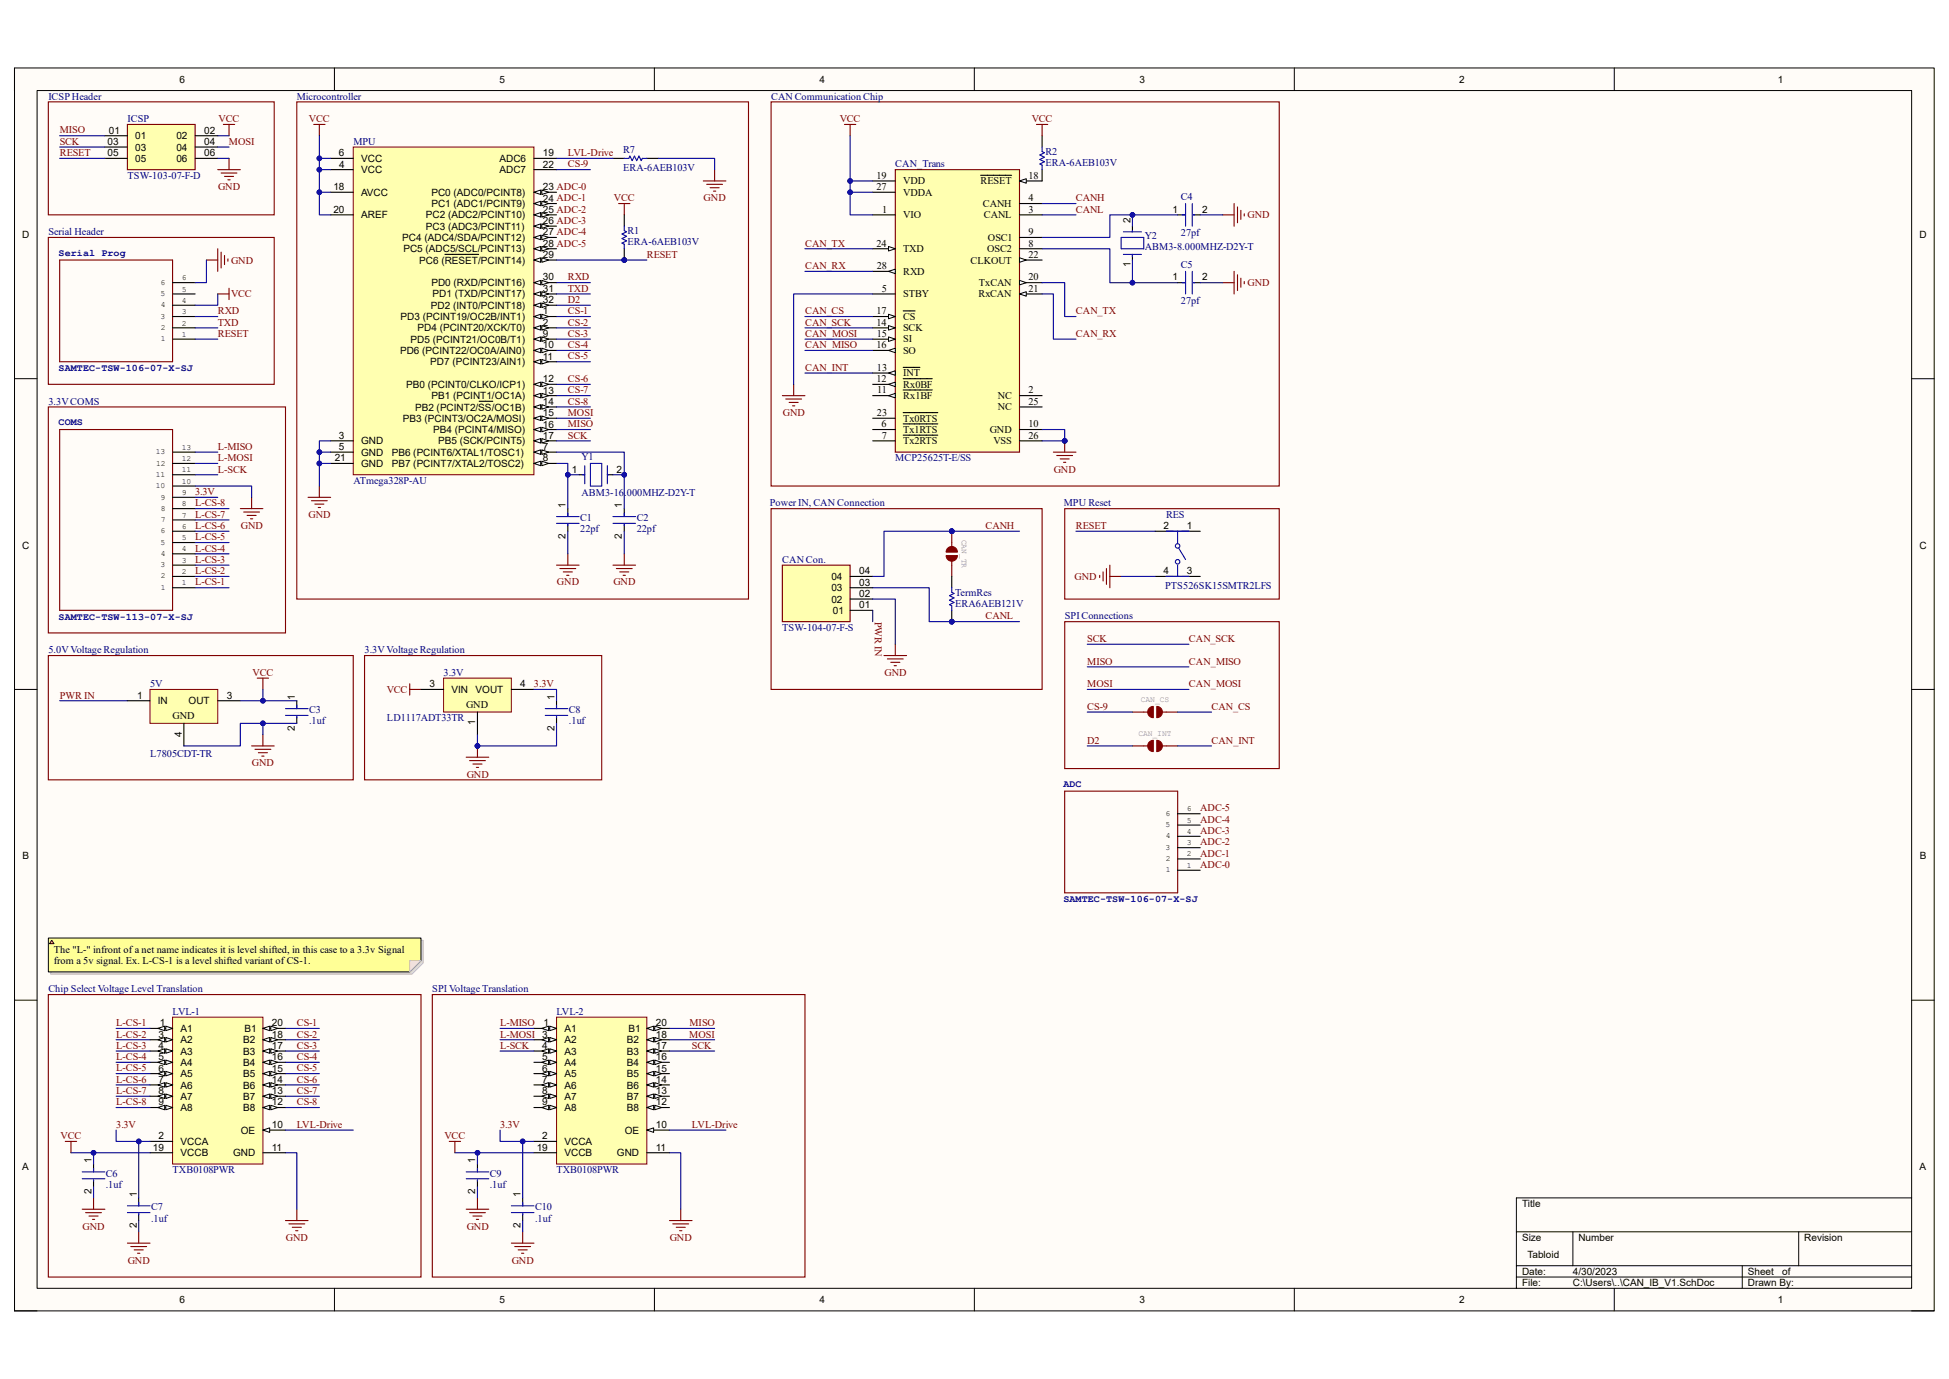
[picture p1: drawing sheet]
<svg xmlns="http://www.w3.org/2000/svg" width="297mm" height="210mm" viewBox="0 0 297 210" stroke-linecap="round" stroke-linejoin="round" font-family="sans-serif">
<defs><g id="words">
<g font-size="1.6" fill="#000080">
<text x="7.4" y="15.2">ICSP Header</text>
<text x="45.2" y="15.2">Microcontroller</text>
<text x="117.5" y="15.2">CAN Communication Chip</text>
<text x="19.4" y="18.6">ICSP</text>
<text x="53.8" y="22.1">MPU</text>
<text x="95" y="23.3">R7</text>
<text x="159.3" y="23.6">R2</text>
<text x="19.4" y="27.2">TSW-103-07-F-D</text>
<text x="95" y="26">ERA-6AEB103V</text>
<text x="136.4" y="25.5">CAN_Trans</text>
<text x="159.3" y="25.3">ERA-6AEB103V</text>
<text x="7.4" y="35.8">Serial Header</text>
<text x="95.6" y="35.6">R1</text>
<text x="180" y="30.5">C4</text>
<text x="180" y="36">27pf</text>
<text x="95.6" y="37.4">ERA-6AEB103V</text>
<text x="174.5" y="36.4">Y2</text>
<text x="174.5" y="38.1">ABM3-8.000MHZ-D2Y-T</text>
<text x="180" y="40.8">C5</text>
<text x="180" y="46.3">27pf</text>
<text x="7.4" y="61.6">3.3V COMS</text>
<text x="88.6" y="70.1">Y1</text>
<text x="136.4" y="70.2">MCP25625T-E/SS</text>
<text x="53.8" y="73.7">ATmega328P-AU</text>
<text x="88.6" y="75.6">ABM3-16.000MHZ-D2Y-T</text>
<text x="117.3" y="77.1">Power IN, CAN Connection</text>
<text x="162.1" y="77.1">MPU Reset</text>
<text x="88.4" y="79.4">C1</text>
<text x="88.4" y="81.1">22pf</text>
<text x="97" y="79.4">C2</text>
<text x="97" y="81.1">22pf</text>
<text x="177.7" y="78.9">RES</text>
<text x="119.2" y="85.7">CAN Con.</text>
<text x="177.5" y="89.7">PTS526SK15SMTR2LFS</text>
<text x="145.5" y="90.7">TermRes</text>
<text x="145.5" y="92.5">ERA6AEB121V</text>
<text x="162.3" y="94.3">SPI Connections</text>
<text x="7.4" y="99.5">5.0V Voltage Regulation</text>
<text x="55.5" y="99.5">3.3V Voltage Regulation</text>
<text x="119.2" y="96.1">TSW-104-07-F-S</text>
<text x="22.9" y="104.6">5V</text>
<text x="67.6" y="103">3.3V</text>
<text x="47.1" y="108.6">C3</text>
<text x="47.1" y="110.3">.1uf</text>
<text x="59" y="109.8">LD1117ADT33TR</text>
<text x="86.7" y="108.6">C8</text>
<text x="86.7" y="110.3">.1uf</text>
<text x="22.9" y="115.3">L7805CDT-TR</text>
<text x="7.4" y="151.1">Chip Select Voltage Level Translation</text>
<text x="26.3" y="154.6">LVL-1</text>
<text x="65.9" y="151.1">SPI Voltage Translation</text>
<text x="84.8" y="154.6">LVL-2</text>
<text x="16.1" y="179.2">C6</text>
<text x="26.3" y="178.6">TXB0108PWR</text>
<text x="74.6" y="179.2">C9</text>
<text x="84.8" y="178.6">TXB0108PWR</text>
<text x="16.1" y="180.9">.1uf</text>
<text x="23" y="184.3">C7</text>
<text x="74.6" y="180.9">.1uf</text>
<text x="81.5" y="184.3">C10</text>
<text x="23" y="186.1">.1uf</text>
<text x="81.5" y="186.1">.1uf</text>
</g>
<g font-size="1.6" fill="#800000">
<text x="9.1" y="20.3">MISO</text>
<text x="9.1" y="22.1">SCK</text>
<text x="9.1" y="23.8">RESET</text>
<text x="33.3" y="18.6">VCC</text>
<text x="34.9" y="22.1">MOSI</text>
<text x="47.1" y="18.6">VCC</text>
<text x="86.5" y="23.8">LVL-Drive</text>
<text x="128" y="18.6">VCC</text>
<text x="157.2" y="18.6">VCC</text>
<text x="33.2" y="29">GND</text>
<text x="86.5" y="25.5">CS-9</text>
<text x="93.6" y="30.6">VCC</text>
<text x="107.2" y="30.6">GND</text>
<text x="164" y="30.6">CANH</text>
<text x="164" y="32.4">CANL</text>
<text x="190.1" y="33.2">GND</text>
<text x="35.2" y="40.1">GND</text>
<text x="98.6" y="39.3">RESET</text>
<text x="122.7" y="37.5">CAN_TX</text>
<text x="122.7" y="41">CAN_RX</text>
<text x="33.2" y="47.9">RXD</text>
<text x="35.2" y="45.3">VCC</text>
<text x="86.5" y="46.1">D2</text>
<text x="86.5" y="42.7">RXD</text>
<text x="86.5" y="44.4">TXD</text>
<text x="86.5" y="47.9">CS-1</text>
<text x="122.7" y="47.9">CAN_CS</text>
<text x="164" y="47.9">CAN_TX</text>
<text x="190.1" y="43.6">GND</text>
<text x="33.2" y="51.3">RESET</text>
<text x="33.2" y="49.6">TXD</text>
<text x="86.5" y="49.6">CS-2</text>
<text x="86.5" y="51.3">CS-3</text>
<text x="86.5" y="53">CS-4</text>
<text x="122.7" y="49.6">CAN_SCK</text>
<text x="122.7" y="51.3">CAN_MOSI</text>
<text x="122.7" y="53">CAN_MISO</text>
<text x="164" y="51.3">CAN_RX</text>
<text x="86.5" y="54.7">CS-5</text>
<text x="86.5" y="58.2">CS-6</text>
<text x="86.5" y="59.9">CS-7</text>
<text x="122.7" y="56.5">CAN_INT</text>
<text x="86.5" y="61.6">CS-8</text>
<text x="86.5" y="63.4">MOSI</text>
<text x="86.5" y="65.1">MISO</text>
<text x="119.3" y="63.4">GND</text>
<text x="33.2" y="72">L-SCK</text>
<text x="33.2" y="68.5">L-MISO</text>
<text x="33.2" y="70.2">L-MOSI</text>
<text x="86.5" y="66.8">SCK</text>
<text x="160.6" y="72">GND</text>
<text x="29.7" y="75.4">3.3V</text>
<text x="29.7" y="77.1">L-CS-8</text>
<text x="29.7" y="82.3">L-CS-5</text>
<text x="29.7" y="80.6">L-CS-6</text>
<text x="29.7" y="78.9">L-CS-7</text>
<text x="36.7" y="80.6">GND</text>
<text x="47" y="78.9">GND</text>
<text x="150.2" y="80.6">CANH</text>
<text x="164" y="80.6">RESET</text>
<text x="29.7" y="89.2">L-CS-1</text>
<text x="29.7" y="87.5">L-CS-2</text>
<text x="29.7" y="85.7">L-CS-3</text>
<text x="29.7" y="84">L-CS-4</text>
<text x="84.9" y="89.2">GND</text>
<text x="93.5" y="89.2">GND</text>
<text x="163.7" y="88.3">GND</text>
<text x="133.3" y="94.7" transform="rotate(90 133.3 94.7)">PWR IN</text>
<text x="150.2" y="94.3">CANL</text>
<text x="165.7" y="97.8">SCK</text>
<text x="165.7" y="101.2">MISO</text>
<text x="181.2" y="97.8">CAN_SCK</text>
<text x="181.2" y="101.2">CAN_MISO</text>
<text x="9.1" y="106.4">PWR IN</text>
<text x="38.5" y="103">VCC</text>
<text x="58.9" y="105.5">VCC</text>
<text x="81.4" y="104.6">3.3V</text>
<text x="134.8" y="103">GND</text>
<text x="165.7" y="104.6">MOSI</text>
<text x="181.2" y="104.6">CAN_MOSI</text>
<text x="165.7" y="108.1">CS-9</text>
<text x="165.7" y="113.3">D2</text>
<text x="184.6" y="108.1">CAN_CS</text>
<text x="184.6" y="113.3">CAN_INT</text>
<text x="38.4" y="116.7">GND</text>
<text x="71.1" y="118.4">GND</text>
<text x="182.9" y="125.3">ADC-4</text>
<text x="182.9" y="123.6">ADC-5</text>
<text x="182.9" y="130.5">ADC-1</text>
<text x="182.9" y="128.7">ADC-2</text>
<text x="182.9" y="127">ADC-3</text>
<text x="182.9" y="132.2">ADC-0</text>
<text x="17.7" y="156.3">L-CS-1</text>
<text x="17.7" y="158">L-CS-2</text>
<text x="17.7" y="159.7">L-CS-3</text>
<text x="17.7" y="161.5">L-CS-4</text>
<text x="45.2" y="156.3">CS-1</text>
<text x="45.2" y="158">CS-2</text>
<text x="45.2" y="159.7">CS-3</text>
<text x="45.2" y="161.5">CS-4</text>
<text x="76.2" y="159.7">L-SCK</text>
<text x="76.2" y="156.3">L-MISO</text>
<text x="76.2" y="158">L-MOSI</text>
<text x="105" y="158">MOSI</text>
<text x="105.1" y="156.3">MISO</text>
<text x="105.5" y="159.7">SCK</text>
<text x="17.7" y="163.2">L-CS-5</text>
<text x="17.7" y="164.9">L-CS-6</text>
<text x="17.7" y="166.6">L-CS-7</text>
<text x="45.2" y="163.2">CS-5</text>
<text x="45.2" y="164.9">CS-6</text>
<text x="45.2" y="166.6">CS-7</text>
<text x="9.2" y="173.5">VCC</text>
<text x="17.7" y="168.3">L-CS-8</text>
<text x="17.7" y="171.8">3.3V</text>
<text x="45.2" y="168.3">CS-8</text>
<text x="45.2" y="171.8">LVL-Drive</text>
<text x="67.7" y="173.5">VCC</text>
<text x="76.2" y="171.8">3.3V</text>
<text x="105.5" y="171.8">LVL-Drive</text>
<text x="12.6" y="187.3">GND</text>
<text x="43.6" y="189">GND</text>
<text x="71.1" y="187.3">GND</text>
<text x="102.1" y="189">GND</text>
<text x="19.5" y="192.4">GND</text>
<text x="78" y="192.4">GND</text>
</g>
<g font-size="1.6">
<text x="133.6" y="27.2">19</text>
<text x="133.6" y="29">27</text>
<text x="137.6" y="28.1">VDD</text>
<text x="137.6" y="29.8">VDDA</text>
<text x="149.4" y="28.1">RESET</text>
<text x="156.7" y="27.2">18</text>
<text x="134.5" y="32.4">1</text>
<text x="137.6" y="33.2">VIO</text>
<text x="149.8" y="31.5">CANH</text>
<text x="149.9" y="33.2">CANL</text>
<text x="156.7" y="35.8">9</text>
<text x="156.7" y="30.6">4</text>
<text x="156.7" y="32.4">3</text>
<text x="133.6" y="37.5">24</text>
<text x="133.6" y="41">28</text>
<text x="137.6" y="38.4">TXD</text>
<text x="137.6" y="41.9">RXD</text>
<text x="147.9" y="40.1">CLKOUT</text>
<text x="150.4" y="38.4">OSC2</text>
<text x="150.5" y="36.7">OSC1</text>
<text x="156.7" y="37.5">8</text>
<text x="156.7" y="39.3">22</text>
<text x="133.6" y="47.9">17</text>
<text x="134.4" y="44.4">5</text>
<text x="137.6" y="45.3">STBY</text>
<text x="149.1" y="45.3">RxCAN</text>
<text x="149.2" y="43.6">TxCAN</text>
<text x="156.7" y="44.4">21</text>
<text x="156.7" y="42.7">20</text>
<text x="133.6" y="49.6">14</text>
<text x="133.6" y="53">16</text>
<text x="133.6" y="51.3">15</text>
<text x="137.6" y="50.5">SCK</text>
<text x="137.6" y="52.2">SI</text>
<text x="137.6" y="53.9">SO</text>
<text x="137.6" y="48.7">CS</text>
<text x="133.6" y="58.2">12</text>
<text x="133.6" y="56.5">13</text>
<text x="133.7" y="59.9">11</text>
<text x="137.6" y="59.1">Rx0BF</text>
<text x="137.6" y="57.3">INT</text>
<text x="156.7" y="59.9">2</text>
<text x="133.6" y="63.4">23</text>
<text x="134.3" y="65.1">6</text>
<text x="137.6" y="66">Tx1RTS</text>
<text x="137.6" y="60.8">Rx1BF</text>
<text x="137.6" y="64.2">Tx0RTS</text>
<text x="150.8" y="66">GND</text>
<text x="152.1" y="60.8">NC</text>
<text x="152.1" y="62.5">NC</text>
<text x="156.7" y="61.6">25</text>
<text x="156.7" y="65.1">10</text>
<text x="134.4" y="66.8">7</text>
<text x="137.6" y="67.6">Tx2RTS</text>
<text x="151.4" y="67.6">VSS</text>
<text x="156.7" y="66.8">26</text>
<text x="71" y="107.8">GND</text>
<text x="26.3" y="109.5">GND</text>
<text x="8.2" y="145.1">The &quot;L-&quot; infront of a net name indicates it is level shifted, in this case to a 3.3v Signal</text>
<text x="8.2" y="146.8">from a 5v signal. Ex. L-CS-1 is a level shifted variant of CS-1.</text>
</g>
<g font-size="1.5">
<text x="27.3" y="12.6">6</text>
<text x="76.1" y="12.6">5</text>
<text x="124.9" y="12.6">4</text>
<text x="173.7" y="12.6">3</text>
<text x="222.4" y="12.6">2</text>
<text x="270.9" y="12.6">1</text>
<text x="16.4" y="22.1">03</text>
<text x="16.4" y="23.8">05</text>
<text x="16.6" y="20.4">01</text>
<text x="20.6" y="21.2">01</text>
<text x="20.6" y="22.9">03</text>
<text x="26.9" y="21.2">02</text>
<text x="26.9" y="22.9">04</text>
<text x="31.1" y="20.4">02</text>
<text x="31.1" y="22.1">04</text>
<text x="31.1" y="23.8">06</text>
<text x="51.6" y="23.8">6</text>
<text x="82.7" y="23.8">19</text>
<text x="20.6" y="24.6">05</text>
<text x="26.9" y="24.6">06</text>
<text x="50.8" y="29">18</text>
<text x="51.7" y="25.5">4</text>
<text x="55" y="24.6">VCC</text>
<text x="55" y="29.8">AVCC</text>
<text x="55" y="26.4">VCC</text>
<text x="65.7" y="29.8">PC0 (ADC0/PCINT8)</text>
<text x="76.1" y="24.6">ADC6</text>
<text x="76.1" y="26.4">ADC7</text>
<text x="82.7" y="29">23 ADC-0</text>
<text x="82.7" y="25.5">22</text>
<text x="50.8" y="32.4">20</text>
<text x="55" y="33.3">AREF</text>
<text x="64.9" y="33.3">PC2 (ADC2/PCINT10)</text>
<text x="64.9" y="35">PC3 (ADC3/PCINT11)</text>
<text x="65.7" y="31.5">PC1 (ADC1/PCINT9)</text>
<text x="82.7" y="30.7">24 ADC-1</text>
<text x="82.7" y="32.4">25 ADC-2</text>
<text x="82.7" y="34.1">26 ADC-3</text>
<text x="82.7" y="35.9">27 ADC-4</text>
<text x="172.3" y="33.9" transform="rotate(-90 172.3 33.9)">2</text>
<text x="178.7" y="32.4">1</text>
<text x="183.2" y="32.4">2</text>
<text x="3.4" y="36.3">D</text>
<text x="61.3" y="36.7">PC4 (ADC4/SDA/PCINT12)</text>
<text x="61.5" y="38.4">PC5 (ADC5/SCL/PCINT13)</text>
<text x="63.9" y="40.1">PC6 (RESET/PCINT14)</text>
<text x="82.7" y="39.3">29</text>
<text x="82.7" y="37.5">28 ADC-5</text>
<text x="172.3" y="40.7" transform="rotate(-90 172.3 40.7)">1</text>
<text x="292.5" y="36.3">D</text>
<text x="65.7" y="47">PD2 (INT0/PCINT18)</text>
<text x="65.7" y="43.6">PD0 (RXD/PCINT16)</text>
<text x="65.9" y="45.3">PD1 (TXD/PCINT17)</text>
<text x="82.7" y="42.7">30</text>
<text x="82.7" y="44.4">31</text>
<text x="82.7" y="46.1">32</text>
<text x="82.7" y="47.9">1</text>
<text x="178.7" y="42.7">1</text>
<text x="183.2" y="42.7">2</text>
<text x="61" y="53.9">PD6 (PCINT22/OC0A/AIN0)</text>
<text x="61" y="48.7">PD3 (PCINT19/OC2B/INT1)</text>
<text x="62.6" y="52.2">PD5 (PCINT21/OC0B/T1)</text>
<text x="63.6" y="50.5">PD4 (PCINT20/XCK/T0)</text>
<text x="82.7" y="49.6">2</text>
<text x="82.7" y="51.3">9</text>
<text x="82.7" y="53">10</text>
<text x="61.9" y="59.1">PB0 (PCINT0/CLKO/ICP1)</text>
<text x="65.6" y="55.6">PD7 (PCINT23/AIN1)</text>
<text x="82.7" y="54.8">11</text>
<text x="82.7" y="58.2">12</text>
<text x="82.7" y="59.9">13</text>
<text x="61.4" y="64.2">PB3 (PCINT3/OC2A/MOSI)</text>
<text x="63.2" y="62.5">PB2 (PCINT2/SS/OC1B)</text>
<text x="65.7" y="60.8">PB1 (PCINT1/OC1A)</text>
<text x="66" y="66">PB4 (PCINT4/MISO)</text>
<text x="82.7" y="61.6">14</text>
<text x="82.7" y="63.4">15</text>
<text x="82.7" y="65.1">16</text>
<text x="51" y="70.3">21</text>
<text x="51.6" y="68.5">5</text>
<text x="51.6" y="66.8">3</text>
<text x="55" y="69.4">GND</text>
<text x="55" y="71.1">GND</text>
<text x="55" y="67.7">GND</text>
<text x="59.7" y="69.4">PB6 (PCINT6/XTAL1/TOSC1)</text>
<text x="59.7" y="71.1">PB7 (PCINT7/XTAL2/TOSC2)</text>
<text x="66.8" y="67.7">PB5 (SCK/PCINT5)</text>
<text x="82.7" y="68.5">7</text>
<text x="82.7" y="70.3">8</text>
<text x="82.7" y="66.8">17</text>
<text x="87.2" y="72">1</text>
<text x="93.9" y="72">2</text>
<text x="86.2" y="77.3" transform="rotate(-90 86.2 77.3)">1</text>
<text x="94.8" y="77.3" transform="rotate(-90 94.8 77.3)">1</text>
<text x="3.4" y="83.6">C</text>
<text x="86.2" y="82" transform="rotate(-90 86.2 82)">2</text>
<text x="94.8" y="82" transform="rotate(-90 94.8 82)">2</text>
<text x="177.3" y="80.6">2</text>
<text x="180.8" y="80.6">1</text>
<text x="292.5" y="83.6">C</text>
<text x="126.7" y="88.3">04</text>
<text x="130.9" y="89.2">03</text>
<text x="130.9" y="87.5">04</text>
<text x="177.3" y="87.5">4</text>
<text x="180.8" y="87.5">3</text>
<text x="126.7" y="91.8">02</text>
<text x="126.7" y="90">03</text>
<text x="126.9" y="93.5">01</text>
<text x="130.9" y="92.6">01</text>
<text x="130.9" y="90.9">02</text>
<text x="20.9" y="106.4">1</text>
<text x="24" y="107.3">IN</text>
<text x="28.7" y="107.3">OUT</text>
<text x="34.5" y="106.4">3</text>
<text x="44.9" y="106.6" transform="rotate(-90 44.9 106.6)">1</text>
<text x="65.4" y="104.7">3</text>
<text x="68.8" y="105.5">VIN</text>
<text x="72.5" y="105.5">VOUT</text>
<text x="79.3" y="104.7">4</text>
<text x="84.5" y="106.6" transform="rotate(-90 84.5 106.6)">1</text>
<text x="27.7" y="112.3" transform="rotate(-90 27.7 112.3)">4</text>
<text x="44.9" y="111.3" transform="rotate(-90 44.9 111.3)">2</text>
<text x="72.4" y="110.4" transform="rotate(-90 72.4 110.4)">1</text>
<text x="84.5" y="111.3" transform="rotate(-90 84.5 111.3)">2</text>
<text x="3.4" y="130.9">B</text>
<text x="292.6" y="130.9">B</text>
<text x="24.1" y="158">3</text>
<text x="24.1" y="159.7">4</text>
<text x="24.1" y="161.5">5</text>
<text x="24.3" y="156.3">1</text>
<text x="27.5" y="157.1">A1</text>
<text x="27.5" y="158.9">A2</text>
<text x="27.5" y="160.6">A3</text>
<text x="37" y="160.6">B3</text>
<text x="37" y="158.9">B2</text>
<text x="37.3" y="157.1">B1</text>
<text x="41.4" y="161.5">16</text>
<text x="41.4" y="159.7">17</text>
<text x="41.4" y="158">18</text>
<text x="41.4" y="156.3">20</text>
<text x="82.6" y="158">3</text>
<text x="82.6" y="159.7">4</text>
<text x="82.6" y="161.5">5</text>
<text x="82.8" y="156.3">1</text>
<text x="86" y="157.1">A1</text>
<text x="86" y="158.9">A2</text>
<text x="86" y="160.6">A3</text>
<text x="95.5" y="160.6">B3</text>
<text x="95.5" y="158.9">B2</text>
<text x="95.8" y="157.1">B1</text>
<text x="99.9" y="161.5">16</text>
<text x="99.9" y="159.7">17</text>
<text x="99.9" y="158">18</text>
<text x="99.9" y="156.3">20</text>
<text x="24.1" y="163.2">6</text>
<text x="24.1" y="164.9">7</text>
<text x="24.1" y="166.6">8</text>
<text x="27.5" y="162.3">A4</text>
<text x="27.5" y="164">A5</text>
<text x="27.5" y="165.8">A6</text>
<text x="27.5" y="167.5">A7</text>
<text x="37" y="167.5">B7</text>
<text x="37" y="165.8">B6</text>
<text x="37" y="164">B5</text>
<text x="37" y="162.3">B4</text>
<text x="41.4" y="166.6">13</text>
<text x="41.4" y="164.9">14</text>
<text x="41.4" y="163.2">15</text>
<text x="82.6" y="163.2">6</text>
<text x="82.6" y="164.9">7</text>
<text x="82.6" y="166.6">8</text>
<text x="86" y="162.3">A4</text>
<text x="86" y="164">A5</text>
<text x="86" y="165.8">A6</text>
<text x="86" y="167.5">A7</text>
<text x="95.5" y="167.5">B7</text>
<text x="95.5" y="165.8">B6</text>
<text x="95.5" y="164">B5</text>
<text x="95.5" y="162.3">B4</text>
<text x="99.9" y="166.6">13</text>
<text x="99.9" y="164.9">14</text>
<text x="99.9" y="163.2">15</text>
<text x="24.1" y="173.5">2</text>
<text x="24.1" y="168.4">9</text>
<text x="27.5" y="169.2">A8</text>
<text x="36.7" y="172.6">OE</text>
<text x="37" y="169.2">B8</text>
<text x="41.4" y="171.8">10</text>
<text x="41.4" y="168.4">12</text>
<text x="82.6" y="173.5">2</text>
<text x="82.6" y="168.4">9</text>
<text x="86" y="169.2">A8</text>
<text x="95.2" y="172.6">OE</text>
<text x="95.5" y="169.2">B8</text>
<text x="99.9" y="171.8">10</text>
<text x="99.9" y="168.4">12</text>
<text x="3.4" y="178.2">A</text>
<text x="13.9" y="177.1" transform="rotate(-90 13.9 177.1)">1</text>
<text x="23.3" y="175.2">19</text>
<text x="27.5" y="176.1">VCCB</text>
<text x="27.5" y="174.4">VCCA</text>
<text x="35.5" y="176.1">GND</text>
<text x="41.4" y="175.2">11</text>
<text x="72.4" y="177.1" transform="rotate(-90 72.4 177.1)">1</text>
<text x="81.8" y="175.2">19</text>
<text x="86" y="176.1">VCCB</text>
<text x="86" y="174.4">VCCA</text>
<text x="94" y="176.1">GND</text>
<text x="99.9" y="175.2">11</text>
<text x="292.5" y="178.2">A</text>
<text x="13.9" y="181.8" transform="rotate(-90 13.9 181.8)">2</text>
<text x="20.8" y="182.2" transform="rotate(-90 20.8 182.2)">1</text>
<text x="72.4" y="181.8" transform="rotate(-90 72.4 181.8)">2</text>
<text x="79.3" y="182.2" transform="rotate(-90 79.3 182.2)">1</text>
<text x="231.9" y="183.8">Title</text>
<text x="20.8" y="187" transform="rotate(-90 20.8 187)">2</text>
<text x="79.3" y="187" transform="rotate(-90 79.3 187)">2</text>
<text x="231.9" y="189">Size</text>
<text x="232.8" y="191.6">Tabloid</text>
<text x="240.5" y="189">Number</text>
<text x="275" y="189">Revision</text>
<text x="231.9" y="194.1">Date:</text>
<text x="231.9" y="195.9">File:</text>
<text x="239.7" y="195.9">C:\Users\..\CAN_IB_V1.SchDoc</text>
<text x="239.7" y="194.1">4/30/2023</text>
<text x="266.4" y="194.1">Sheet</text>
<text x="266.4" y="195.9">Drawn By:</text>
<text x="271.6" y="194.1">of</text>
<text x="27.3" y="198.5">6</text>
<text x="76.1" y="198.5">5</text>
<text x="124.9" y="198.5">4</text>
<text x="173.7" y="198.5">3</text>
<text x="222.4" y="198.5">2</text>
<text x="270.9" y="198.5">1</text>
</g>
<g font-size="1.5" fill="#000080">
<text x="8.9" y="39">Serial Prog</text>
<text x="8.9" y="56.5">SAMTEC-TSW-106-07-X-SJ</text>
<text x="8.9" y="64.8">COMS</text>
<text x="8.9" y="94.4">SAMTEC-TSW-113-07-X-SJ</text>
<text x="162.1" y="119.8">ADC</text>
<text x="162.1" y="137.4">SAMTEC-TSW-106-07-X-SJ</text>
</g>
<g font-size="1.2">
<text x="24.5" y="45.1">5</text>
<text x="24.5" y="43.3">6</text>
<text x="24.5" y="46.8">4</text>
<text x="27.7" y="47.8">3</text>
<text x="27.7" y="46.1">4</text>
<text x="27.7" y="44.4">5</text>
<text x="27.7" y="42.7">6</text>
<text x="24.5" y="48.5">3</text>
<text x="24.5" y="52">1</text>
<text x="24.5" y="50.2">2</text>
<text x="27.7" y="51.3">1</text>
<text x="27.7" y="49.6">2</text>
<text x="23.7" y="69.2">13</text>
<text x="23.8" y="70.9">12</text>
<text x="27.7" y="71.9">11</text>
<text x="27.7" y="70.2">12</text>
<text x="27.7" y="68.5">13</text>
<text x="23.7" y="74.3">10</text>
<text x="23.7" y="72.6">11</text>
<text x="24.5" y="76.1">9</text>
<text x="24.5" y="77.8">8</text>
<text x="27.7" y="77.1">8</text>
<text x="27.7" y="75.4">9</text>
<text x="27.7" y="73.7">10</text>
<text x="24.5" y="82.9">5</text>
<text x="24.5" y="81.2">6</text>
<text x="24.5" y="79.5">7</text>
<text x="27.7" y="84">4</text>
<text x="27.7" y="82.3">5</text>
<text x="27.7" y="80.5">6</text>
<text x="27.7" y="78.8">7</text>
<text x="24.5" y="86.4">3</text>
<text x="24.5" y="89.8">1</text>
<text x="24.5" y="88.1">2</text>
<text x="24.5" y="84.7">4</text>
<text x="27.7" y="89.2">1</text>
<text x="27.7" y="87.4">2</text>
<text x="27.7" y="85.7">3</text>
<text x="177.6" y="126">5</text>
<text x="177.6" y="124.2">6</text>
<text x="180.8" y="125.3">5</text>
<text x="180.8" y="123.6">6</text>
<text x="177.6" y="129.4">3</text>
<text x="177.7" y="131.1">2</text>
<text x="177.7" y="127.7">4</text>
<text x="180.8" y="130.4">2</text>
<text x="180.8" y="128.7">3</text>
<text x="180.8" y="127">4</text>
<text x="177.7" y="132.8">1</text>
<text x="180.8" y="132.2">1</text>
</g>
<g font-size="1.2" fill="#808080">
<text x="146.6" y="82.2" transform="rotate(90 146.6 82.2)">CAN_TR</text>
<text x="173.9" y="106.8">CAN_CS</text>
<text x="173.5" y="112">CAN_INT</text>
</g>
</g></defs>
<path d="M2.2 10.4h292.6v189.2h-292.6z" fill-rule="evenodd" fill="#fffcf8"/>
<path d="M2.2 10.4h292.6v189.2h-292.6z" fill="none" stroke="#000" stroke-width=".15"/>
<path d="M5.7 13.8h285.6v182.4h-285.6z" fill-rule="evenodd" fill="#fffcf8"/>
<g fill="none" stroke="#000" stroke-width=".15">
<path d="M2.2 10.3v3.5M5.7 13.8h285.6v182.4h-285.6zM51 10.3v3.5M99.7 10.4v3.4M148.5 10.4v3.4M197.2 10.4v3.4M246 10.4v3.4M2.2 57.7h3.4M291.3 57.7h3.5M2.2 105h3.4M291.3 105h3.5M2.2 152.3h3.4"/>
<path d="M291.3 152.3h3.5M2.2 196.2v3.4h3.5M51 196.2v3.4M99.7 196.2v3.4M148.5 196.2v3.4M197.2 196.2v3.4M231.1 187.6h60.2M231.1 192.8h60.2M231.1 194.5h60.2M239.7 187.6v5.2M246 196.2v3.4M265.5 192.8v3.4"/>
<path d="M274.1 187.6v5.2M291.3 199.6h3.5M291.3 182.4h-60.2v13.8"/>
</g>
<path d="M19.4 19h10.3v6.8h-10.3z" fill-rule="evenodd" fill="#ffffb0"/>
<g fill="none" stroke="#800000" stroke-width=".17">
<path d="M19.4 19h10.3v6.8h-10.3zM34 19h1.8M34.9 19v1.7M33.2 25.8h3.4M33.7 26.4h2.4M34.2 26.9h1.4M34.7 27.4h.4M34.9 24.1v1.7M186.3 32.7h1.8M188.1 31v3.4M188.6 31.5v2.4M189.1 32v1.4"/>
<path d="M189.6 32.6v.3M186.3 43.1h1.8M188.1 41.3v3.5M188.6 41.8v2.4M189.1 42.4v1.3M189.6 42.9v.3M167.6 87.6v.4M168.1 87.1v1.4M168.6 86.6v2.4M169.1 86.1v3.4M169.1 87.8h1.8M38.3 113.6h3.5"/>
<path d="M38.9 114.1h2.4M39.2 103.3h1.7M39.4 114.6h1.4M39.9 115.2h.3M40.1 103.3v1.7M40.1 111.9v1.7"/>
</g>
<path d="M16 20.7h3.4M16 22.4h3.4M16 24.1h3.4M29.7 20.7h3.5M29.7 22.4h3.5M29.7 24.1h3.5" fill="none" stroke="#000" stroke-width=".17"/>
<path d="M53.8 22.4h27.6v49.9h-27.6z" fill-rule="evenodd" fill="#ffffb0"/>
<path d="M53.8 22.4h27.6v49.9h-27.6z" fill="none" stroke="#800000" stroke-width=".15"/>
<path d="M81.4 39.6h3.4" fill="none" stroke="#000" stroke-width=".17"/>
<path d="M81.4 39.6l1-.3v.6z" fill="#f8fcff"/>
<path d="M81.4 39.6l1-.3v.6z" fill="none" stroke="#000" stroke-width=".15"/>
<path d="M82.6 39.3l1 .3-1 .3z" fill="#f8fcff"/>
<path d="M82.6 39.3l1 .3-1 .3z" fill="none" stroke="#000" stroke-width=".15"/>
<path d="M67.8 38.7h5.1M81.4 43h3.4" fill="none" stroke="#000" stroke-width=".17"/>
<path d="M81.4 43l1-.3v.7z" fill="#f8fcff"/>
<path d="M81.4 43l1-.3v.7z" fill="none" stroke="#000" stroke-width=".15"/>
<path d="M82.6 42.7l1 .3-1 .4z" fill="#f8fcff"/>
<path d="M82.6 42.7l1 .3-1 .4z" fill="none" stroke="#000" stroke-width=".15"/>
<path d="M81.4 44.8h3.4" fill="none" stroke="#000" stroke-width=".17"/>
<path d="M81.4 44.8l1-.4v.7z" fill="#f8fcff"/>
<path d="M81.4 44.8l1-.4v.7z" fill="none" stroke="#000" stroke-width=".15"/>
<path d="M82.6 44.4l1 .4-1 .3z" fill="#f8fcff"/>
<path d="M82.6 44.4l1 .4-1 .3z" fill="none" stroke="#000" stroke-width=".15"/>
<path d="M81.4 46.5h3.4" fill="none" stroke="#000" stroke-width=".17"/>
<path d="M81.4 46.5l1-.4v.7z" fill="#f8fcff"/>
<path d="M81.4 46.5l1-.4v.7z" fill="none" stroke="#000" stroke-width=".15"/>
<path d="M82.6 46.1l1 .4-1 .3z" fill="#f8fcff"/>
<path d="M82.6 46.1l1 .4-1 .3z" fill="none" stroke="#000" stroke-width=".15"/>
<path d="M81.4 49.9h3.4" fill="none" stroke="#000" stroke-width=".17"/>
<path d="M81.4 49.9l1-.3v.7z" fill="#f8fcff"/>
<path d="M81.4 49.9l1-.3v.7z" fill="none" stroke="#000" stroke-width=".15"/>
<path d="M82.6 49.6l1 .3-1 .4z" fill="#f8fcff"/>
<path d="M82.6 49.6l1 .3-1 .4z" fill="none" stroke="#000" stroke-width=".15"/>
<path d="M50.4 24.1h3.4M50.4 68.9h3.4M81.4 68.9h3.4" fill="none" stroke="#000" stroke-width=".17"/>
<path d="M81.4 68.9l1-.4v.7z" fill="#f8fcff"/>
<path d="M81.4 68.9l1-.4v.7z" fill="none" stroke="#000" stroke-width=".15"/>
<path d="M82.6 68.5l1 .4-1 .3z" fill="#f8fcff"/>
<path d="M82.6 68.5l1 .4-1 .3z" fill="none" stroke="#000" stroke-width=".15"/>
<path d="M81.4 70.6h3.4" fill="none" stroke="#000" stroke-width=".17"/>
<path d="M81.4 70.6l1-.4v.7z" fill="#f8fcff"/>
<path d="M81.4 70.6l1-.4v.7z" fill="none" stroke="#000" stroke-width=".15"/>
<path d="M82.6 70.2l1 .4-1 .3z" fill="#f8fcff"/>
<path d="M82.6 70.2l1 .4-1 .3z" fill="none" stroke="#000" stroke-width=".15"/>
<path d="M81.4 51.6h3.4" fill="none" stroke="#000" stroke-width=".17"/>
<path d="M81.4 51.6l1-.3v.7z" fill="#f8fcff"/>
<path d="M81.4 51.6l1-.3v.7z" fill="none" stroke="#000" stroke-width=".15"/>
<path d="M82.6 51.3l1 .3-1 .4z" fill="#f8fcff"/>
<path d="M82.6 51.3l1 .3-1 .4z" fill="none" stroke="#000" stroke-width=".15"/>
<path d="M81.4 53.4h3.4" fill="none" stroke="#000" stroke-width=".17"/>
<path d="M81.4 53.4l1-.4v.7z" fill="#f8fcff"/>
<path d="M81.4 53.4l1-.4v.7z" fill="none" stroke="#000" stroke-width=".15"/>
<path d="M82.6 53l1 .4-1 .3z" fill="#f8fcff"/>
<path d="M82.6 53l1 .4-1 .3z" fill="none" stroke="#000" stroke-width=".15"/>
<path d="M81.4 55.1h3.4" fill="none" stroke="#000" stroke-width=".17"/>
<path d="M81.4 55.1l1-.4v.7z" fill="#f8fcff"/>
<path d="M81.4 55.1l1-.4v.7z" fill="none" stroke="#000" stroke-width=".15"/>
<path d="M82.6 54.7l1 .4-1 .3z" fill="#f8fcff"/>
<path d="M82.6 54.7l1 .4-1 .3z" fill="none" stroke="#000" stroke-width=".15"/>
<path d="M81.4 58.5h3.4" fill="none" stroke="#000" stroke-width=".17"/>
<path d="M81.4 58.5l1-.3v.7z" fill="#f8fcff"/>
<path d="M81.4 58.5l1-.3v.7z" fill="none" stroke="#000" stroke-width=".15"/>
<path d="M82.6 58.2l1 .3-1 .4z" fill="#f8fcff"/>
<path d="M82.6 58.2l1 .3-1 .4z" fill="none" stroke="#000" stroke-width=".15"/>
<path d="M81.4 60.3h3.4" fill="none" stroke="#000" stroke-width=".17"/>
<path d="M81.4 60.3l1-.4v.7z" fill="#f8fcff"/>
<path d="M81.4 60.3l1-.4v.7z" fill="none" stroke="#000" stroke-width=".15"/>
<path d="M82.6 59.9l1 .4-1 .3z" fill="#f8fcff"/>
<path d="M82.6 59.9l1 .4-1 .3z" fill="none" stroke="#000" stroke-width=".15"/>
<path d="M81.4 62h3.4" fill="none" stroke="#000" stroke-width=".17"/>
<path d="M81.4 62l1-.4v.7z" fill="#f8fcff"/>
<path d="M81.4 62l1-.4v.7z" fill="none" stroke="#000" stroke-width=".15"/>
<path d="M82.6 61.6l1 .4-1 .3z" fill="#f8fcff"/>
<path d="M82.6 61.6l1 .4-1 .3z" fill="none" stroke="#000" stroke-width=".15"/>
<path d="M73 61.1h2.1M81.4 63.7h3.4" fill="none" stroke="#000" stroke-width=".17"/>
<path d="M81.4 63.7l1-.3v.6z" fill="#f8fcff"/>
<path d="M81.4 63.7l1-.3v.6z" fill="none" stroke="#000" stroke-width=".15"/>
<path d="M82.6 63.4l1 .3-1 .3z" fill="#f8fcff"/>
<path d="M82.6 63.4l1 .3-1 .3z" fill="none" stroke="#000" stroke-width=".15"/>
<path d="M81.4 65.4h3.4" fill="none" stroke="#000" stroke-width=".17"/>
<path d="M81.4 65.4l1-.3v.7z" fill="#f8fcff"/>
<path d="M81.4 65.4l1-.3v.7z" fill="none" stroke="#000" stroke-width=".15"/>
<path d="M82.6 65.1l1 .3-1 .4z" fill="#f8fcff"/>
<path d="M82.6 65.1l1 .3-1 .4z" fill="none" stroke="#000" stroke-width=".15"/>
<path d="M81.4 67.1h3.4" fill="none" stroke="#000" stroke-width=".17"/>
<path d="M81.4 67.1l1-.3v.7z" fill="#f8fcff"/>
<path d="M81.4 67.1l1-.3v.7z" fill="none" stroke="#000" stroke-width=".15"/>
<path d="M82.6 66.8l1 .3-1 .4z" fill="#f8fcff"/>
<path d="M82.6 66.8l1 .3-1 .4z" fill="none" stroke="#000" stroke-width=".15"/>
<path d="M50.4 29.3h3.4M50.4 32.7h3.4M81.4 29.3h3.4M50.4 70.6h3.4" fill="none" stroke="#000" stroke-width=".17"/>
<path d="M81.4 29.3l1-.4v.7z" fill="#f8fcff"/>
<path d="M81.4 29.3l1-.4v.7z" fill="none" stroke="#000" stroke-width=".15"/>
<path d="M82.6 28.9l1 .4-1 .3z" fill="#f8fcff"/>
<path d="M82.6 28.9l1 .4-1 .3z" fill="none" stroke="#000" stroke-width=".15"/>
<path d="M81.4 31h3.4" fill="none" stroke="#000" stroke-width=".17"/>
<path d="M81.4 31l1-.3v.6z" fill="#f8fcff"/>
<path d="M81.4 31l1-.3v.6z" fill="none" stroke="#000" stroke-width=".15"/>
<path d="M82.6 30.7l1 .3-1 .3z" fill="#f8fcff"/>
<path d="M82.6 30.7l1 .3-1 .3z" fill="none" stroke="#000" stroke-width=".15"/>
<path d="M81.4 32.7h3.4" fill="none" stroke="#000" stroke-width=".17"/>
<path d="M81.4 32.7l1-.3v.7z" fill="#f8fcff"/>
<path d="M81.4 32.7l1-.3v.7z" fill="none" stroke="#000" stroke-width=".15"/>
<path d="M82.6 32.4l1 .3-1 .4z" fill="#f8fcff"/>
<path d="M82.6 32.4l1 .3-1 .4z" fill="none" stroke="#000" stroke-width=".15"/>
<path d="M81.4 34.4h3.4" fill="none" stroke="#000" stroke-width=".17"/>
<path d="M81.4 34.4l1-.3v.7z" fill="#f8fcff"/>
<path d="M81.4 34.4l1-.3v.7z" fill="none" stroke="#000" stroke-width=".15"/>
<path d="M82.6 34.1l1 .3-1 .4z" fill="#f8fcff"/>
<path d="M82.6 34.1l1 .3-1 .4z" fill="none" stroke="#000" stroke-width=".15"/>
<path d="M81.4 36.2h3.4" fill="none" stroke="#000" stroke-width=".17"/>
<path d="M81.4 36.2l1-.4v.7z" fill="#f8fcff"/>
<path d="M81.4 36.2l1-.4v.7z" fill="none" stroke="#000" stroke-width=".15"/>
<path d="M82.6 35.8l1 .4-1 .3z" fill="#f8fcff"/>
<path d="M82.6 35.8l1 .4-1 .3z" fill="none" stroke="#000" stroke-width=".15"/>
<path d="M81.4 37.9h3.4" fill="none" stroke="#000" stroke-width=".17"/>
<path d="M81.4 37.9l1-.4v.7z" fill="#f8fcff"/>
<path d="M81.4 37.9l1-.4v.7z" fill="none" stroke="#000" stroke-width=".15"/>
<path d="M82.6 37.5l1 .4-1 .3z" fill="#f8fcff"/>
<path d="M82.6 37.5l1 .4-1 .3z" fill="none" stroke="#000" stroke-width=".15"/>
<path d="M50.4 25.8h3.4M81.4 25.8h3.4M81.4 24.1h3.4M81.4 48.2h3.4M50.4 67.1h3.4" fill="none" stroke="#000" stroke-width=".17"/>
<path d="M81.4 48.2l1-.3v.7z" fill="#f8fcff"/>
<path d="M81.4 48.2l1-.3v.7z" fill="none" stroke="#000" stroke-width=".15"/>
<path d="M82.6 47.9l1 .3-1 .4z" fill="#f8fcff"/>
<path d="M82.6 47.9l1 .3-1 .4z" fill="none" stroke="#000" stroke-width=".15"/>
<path d="M84.8 86.1h3.4M85.3 86.6h2.4M85.8 87.1h1.4M86.4 87.6h.3M86.5 84.3v1.8M93.4 86.1h3.5M93.9 86.6h2.4M94.4 87.1h1.4M95 87.6h.3M95.1 84.3v1.8" fill="none" stroke="#800000" stroke-width=".17"/>
<path d="M179.5 32.7h1.2M181.9 32.7h1M179.5 43.1h1.2M181.9 43.1h1M86.5 77.5v1.2M86.5 79.9v1M95.1 77.5v1.2M95.1 79.9v1" fill="none" stroke="#000" stroke-width=".17"/>
<g fill="none" stroke="#00f" stroke-width=".17">
<path d="M180.1 32.7h.6M180.7 31v3.4M181.7 31v3.4M181.9 32.7h.1M180.1 43.1h.6M180.7 41.3v3.5M181.7 41.3v3.5M181.9 43.1h.1M84.8 78.7h3.4M84.8 79.7h3.4M86.5 78.2v.5M86.5 79.9v.1"/>
<path d="M93.4 78.7h3.5M93.4 79.7h3.5M95.1 78.2v.5M95.1 79.9v.1"/>
</g>
<path d="M136.4 25.8h19v43.1h-19z" fill-rule="evenodd" fill="#ffffb0"/>
<path d="M136.4 25.8h19v43.1h-19z" fill="none" stroke="#800000" stroke-width=".17"/>
<path d="M133 27.6h3.4M133 29.3h3.4M155.4 27.6h3.4M155.4 36.2h3.4M155.4 37.9h3.4" fill="none" stroke="#000" stroke-width=".17"/>
<path d="M155.4 27.6l1-.4v.7z" fill="#f8fcff"/>
<path d="M155.4 27.6l1-.4v.7z" fill="none" stroke="#000" stroke-width=".15"/>
<path d="M149.4 26.7h4.8M155.4 31h3.4M155.4 32.7h3.4M155.4 39.6h3.4" fill="none" stroke="#000" stroke-width=".17"/>
<path d="M155.4 39.3l1 .3-1 .3z" fill="#f8fcff"/>
<path d="M155.4 39.3l1 .3-1 .3z" fill="none" stroke="#000" stroke-width=".15"/>
<path d="M155.4 44.8h3.4" fill="none" stroke="#000" stroke-width=".17"/>
<path d="M155.4 44.8l1-.4v.7z" fill="#f8fcff"/>
<path d="M155.4 44.8l1-.4v.7z" fill="none" stroke="#000" stroke-width=".15"/>
<path d="M155.4 43h3.4" fill="none" stroke="#000" stroke-width=".17"/>
<path d="M155.4 42.7l1 .3-1 .4z" fill="#f8fcff"/>
<path d="M155.4 42.7l1 .3-1 .4z" fill="none" stroke="#000" stroke-width=".15"/>
<path d="M133 37.9h3.4M133 44.8h3.4M155.4 60.3h3.4M155.4 62h3.4M155.4 65.4h3.4M155.4 67.1h3.4" fill="none" stroke="#000" stroke-width=".17"/>
<path d="M135.4 37.5l1 .4-1 .3z" fill="#f8fcff"/>
<path d="M135.4 37.5l1 .4-1 .3z" fill="none" stroke="#000" stroke-width=".15"/>
<path d="M133 41.3h3.4" fill="none" stroke="#000" stroke-width=".17"/>
<path d="M135.4 41.3l1-.3v.7z" fill="#f8fcff"/>
<path d="M135.4 41.3l1-.3v.7z" fill="none" stroke="#000" stroke-width=".15"/>
<path d="M133 49.9h3.4" fill="none" stroke="#000" stroke-width=".17"/>
<path d="M135.4 49.6l1 .3-1 .4z" fill="#f8fcff"/>
<path d="M135.4 49.6l1 .3-1 .4z" fill="none" stroke="#000" stroke-width=".15"/>
<path d="M133 51.7h3.4" fill="none" stroke="#000" stroke-width=".17"/>
<path d="M135.4 51.3l1 .4-1 .3z" fill="#f8fcff"/>
<path d="M135.4 51.3l1 .4-1 .3z" fill="none" stroke="#000" stroke-width=".15"/>
<path d="M133 53.4h3.4" fill="none" stroke="#000" stroke-width=".17"/>
<path d="M135.4 53.4l1-.4v.7z" fill="#f8fcff"/>
<path d="M135.4 53.4l1-.4v.7z" fill="none" stroke="#000" stroke-width=".15"/>
<path d="M133 48.2h3.4" fill="none" stroke="#000" stroke-width=".17"/>
<path d="M135.4 47.9l1 .3-1 .4z" fill="#f8fcff"/>
<path d="M135.4 47.9l1 .3-1 .4z" fill="none" stroke="#000" stroke-width=".15"/>
<path d="M133 32.7h3.4M137.6 47.3h1.9M133 65.4h3.4M133 67.1h3.4M133 60.3h3.4M137.6 64.6h5.3M137.6 66.3h5.3" fill="none" stroke="#000" stroke-width=".17"/>
<path d="M135.4 60.3l1-.4v.7z" fill="#f8fcff"/>
<path d="M135.4 60.3l1-.4v.7z" fill="none" stroke="#000" stroke-width=".15"/>
<path d="M133 58.5h3.4M137.6 59.4h4.5" fill="none" stroke="#000" stroke-width=".17"/>
<path d="M135.4 58.5l1-.3v.7z" fill="#f8fcff"/>
<path d="M135.4 58.5l1-.3v.7z" fill="none" stroke="#000" stroke-width=".15"/>
<path d="M133 56.8h3.4M137.6 57.7h4.5" fill="none" stroke="#000" stroke-width=".17"/>
<path d="M135.4 56.8l1-.3v.7z" fill="#f8fcff"/>
<path d="M135.4 56.8l1-.3v.7z" fill="none" stroke="#000" stroke-width=".15"/>
<path d="M137.6 56h2.6M133 63.7h3.4M137.6 62.8h5.3" fill="none" stroke="#000" stroke-width=".17"/>
<path d="M160.5 68.9h3.5M161 69.4h2.5M161.6 69.9h1.3M162.1 70.4h.3M162.2 67.1v1.8" fill="none" stroke="#800000" stroke-width=".17"/>
<circle cx="162.2" cy="67.1" r=".34" fill="#000080"/>
<circle cx="162.2" cy="67.1" r=".34" fill="none" stroke="#000080" stroke-width=".15"/>
<path d="M7.4 62h36.1v34.4h-36.1zM7.4 99.8h46.4v19h-46.4z" fill="none" stroke="#800000" stroke-width=".17"/>
<path d="M119.2 86.1h10.4v8.6h-10.4z" fill-rule="evenodd" fill="#ffffb0"/>
<path d="M7.4 15.5h34.4v17.2h-34.4zM117.5 77.5h41.3v27.5h-41.3zM119.2 86.1h10.4v8.6h-10.4zM134.7 99.8h3.5M136.4 98.1v1.7M135.2 100.4h2.4M135.7 100.9h1.4M136.3 101.4h.3" fill="none" stroke="#800000" stroke-width=".17"/>
<path d="M129.6 93h3.4M129.6 91.2h3.4M129.6 89.5h3.4M129.6 87.8h3.4" fill="none" stroke="#000" stroke-width=".17"/>
<circle cx="145" cy="80.9" r=".34" fill="#000080"/>
<circle cx="145" cy="80.9" r=".34" fill="none" stroke="#000080" stroke-width=".15"/>
<path d="M144.2 84.6h1.7l-.2 .6-.6 .3-.6-.2-.2-.3z" fill-rule="evenodd" fill="#800000"/>
<path d="M144.2 84.6h1.7l-.2 .6-.6 .3-.6-.2-.2-.3z" fill="none" stroke="#800000" stroke-width=".15"/>
<path d="M144.5 83.4l.4-.2 .5 .1 .4 .3 .1 .5h-1.7l.1-.4z" fill-rule="evenodd" fill="#800000"/>
<path d="M144.5 83.4l.4-.2 .5 .1 .4 .3 .1 .5h-1.7l.1-.4z" fill="none" stroke="#800000" stroke-width=".15"/>
<path d="M145 80.9v2.3M145 85.5v2.3" fill="none" stroke="#800000" stroke-width=".17"/>
<circle cx="145" cy="80.9" r=".34" fill="#000080"/>
<circle cx="145" cy="80.9" r=".34" fill="none" stroke="#000080" stroke-width=".15"/>
<path d="M45.2 15.5h68.9v75.7h-68.9zM117.5 15.5h77.4v58.5h-77.4zM46.9 75.7h3.5M47.5 76.3h2.4M48 76.8h1.4M48.5 77.3h.3M48.7 74v1.7M162.3 77.5h32.6v13.7h-32.6zM162.3 94.7h32.6v22.4h-32.6z" fill="none" stroke="#800000" stroke-width=".17"/>
<path d="M45.2 106.7v1.2M45.2 109.1v1.1" fill="none" stroke="#000" stroke-width=".17"/>
<path d="M43.5 107.9h3.4M43.5 109h3.4M45.2 107.4v.5M45.2 109.1v.2" fill="none" stroke="#00f" stroke-width=".17"/>
<path d="M22.9 105h10.3v5.2h-10.3z" fill-rule="evenodd" fill="#ffffb0"/>
<path d="M22.9 105h10.3v5.2h-10.3z" fill="none" stroke="#800000" stroke-width=".15"/>
<path d="M172.6 34.4v.9M172.6 38.7v.9M88.2 72.3h.9M92.6 72.3h.8M176 80.9h6.9M176 87.8h6.9M19.4 106.7h3.5M28 110.2v3.4M33.2 106.7h3.4" fill="none" stroke="#000" stroke-width=".17"/>
<path d="M7.4 36.2h34.4v22.3h-34.4z" fill="none" stroke="#800000" stroke-width=".17"/>
<g fill="none" stroke="#00f" stroke-width=".17">
<path d="M170.9 37.9v-1.7h3.4v1.7h-3.4M171.2 38.7h2.7M171.2 35.3h2.7M172.6 35.1v.2M172.6 38.7v.4M88.8 72.3h.3M89.1 70.9v2.8M90 70.6h1.7v3.4h-1.7zM92.6 70.9v2.8M92.6 72.3h.1M177.7 80.9h3.5M177.7 87.8h3.5"/>
<path d="M179.5 80.9v1.7M179.5 86.1v1.7M179.6 83.5l1.1 1.7"/>
<circle cx="179.5" cy="85.6" r=".34"/>
<circle cx="179.5" cy="83.1" r=".34"/>
</g>
<path d="M176.3 107.6l.6 .3 .2 .5v.3l-.2 .3-.6 .3z" fill-rule="evenodd" fill="#800000"/>
<path d="M176.3 107.6l.6 .3 .2 .5v.3l-.2 .3-.6 .3z" fill="none" stroke="#800000" stroke-width=".15"/>
<path d="M175.1 107.9l.7-.3v1.7l-.5-.1-.3-.4-.1-.4z" fill-rule="evenodd" fill="#800000"/>
<path d="M175.1 107.9l.7-.3v1.7l-.5-.1-.3-.4-.1-.4z" fill="none" stroke="#800000" stroke-width=".15"/>
<path d="M172.6 108.4h2.3M177.1 108.4h2.4" fill="none" stroke="#800000" stroke-width=".17"/>
<path d="M176.3 112.7l.6 .3 .2 .5v.4l-.2 .3-.6 .3z" fill-rule="evenodd" fill="#800000"/>
<path d="M176.3 112.7l.6 .3 .2 .5v.4l-.2 .3-.6 .3z" fill="none" stroke="#800000" stroke-width=".15"/>
<path d="M175.1 113l.7-.3v1.8l-.5-.2-.3-.3-.1-.5z" fill-rule="evenodd" fill="#800000"/>
<path d="M175.1 113l.7-.3v1.8l-.5-.2-.3-.3-.1-.5z" fill="none" stroke="#800000" stroke-width=".15"/>
<g fill="none" stroke="#800000" stroke-width=".17">
<path d="M9.1 39.6h17.2v15.5h-17.2zM31.5 39.6h1.7M33.2 37.9v3.4M33.7 38.4v2.4M34.2 38.9v1.4M34.7 39.4v.4M33.2 44.8h1.7M34.9 43.9v1.7M120.9 58.5v1.8M119.2 60.3h3.5M119.7 60.8h2.5M120.3 61.3h1.3"/>
<path d="M120.8 61.8h.3M71 115.3h3.5M71.6 115.8h2.4M72.1 116.4h1.3M72.6 116.9h.3M72.8 113.6v1.7M172.6 113.6h2.3M177.1 113.6h2.4"/>
</g>
<path d="M26.3 51.6h3.4M26.3 49.9h3.4M26.3 48.2h3.4M26.3 46.5h3.4M26.3 44.8h3.4M26.3 43h3.4" fill="none" stroke="#000" stroke-width=".17"/>
<circle cx="72.8" cy="113.6" r=".34" fill="#000080"/>
<circle cx="72.8" cy="113.6" r=".34" fill="none" stroke="#000080" stroke-width=".15"/>
<path d="M62.4 104.1v1.8M62.4 105h1.8" fill="none" stroke="#800000" stroke-width=".17"/>
<path d="M67.6 103.3h10.3v5.1h-10.3z" fill-rule="evenodd" fill="#ffffb0"/>
<path d="M67.6 103.3h10.3v5.1h-10.3z" fill="none" stroke="#800000" stroke-width=".15"/>
<g fill="none" stroke="#000" stroke-width=".17">
<path d="M26.3 79.2h3.4M26.3 77.5h3.4M26.3 75.7h3.4M26.3 74h3.4M26.3 72.3h3.4M26.3 70.6h3.4M26.3 68.9h3.4M26.3 86.1h3.4M26.3 84.3h3.4M26.3 82.6h3.4M26.3 80.9h3.4M26.3 89.5h3.4"/>
<path d="M26.3 87.8h3.4M64.2 105h3.4M72.8 108.4v3.5M77.9 105h3.5M84.8 106.7v1.2M84.8 109.1v1.1"/>
</g>
<g fill="none" stroke="#800000" stroke-width=".17">
<path d="M47.8 19h1.7M48.7 19v1.7M128.7 19h1.7M129.6 19v1.7M9.1 65.4h17.2v27.6h-17.2zM36.6 77.5h3.5M37.1 78h2.4M37.7 78.5h1.3M38.2 79h.3M38.3 75.7v1.8M55.6 99.8h36.1v19h-36.1zM7.4 151.5h56.8v43h-56.8z"/>
<path d="M65.9 151.5h56.8v43h-56.8zM9.9 173.8h1.8M10.8 173.8v1.8M43.5 185.9h3.4M44 186.4h2.4M44.5 186.9h1.4M45.1 187.4h.3M45.2 184.2v1.7M102 185.9h3.5M102.5 186.4h2.4M103 186.9h1.4M103.6 187.4h.3"/>
<path d="M103.7 184.2v1.7"/>
</g>
<path d="M83.1 107.9h3.4M83.1 109h3.4M84.8 107.4v.5M84.8 109.1v.2" fill="none" stroke="#00f" stroke-width=".17"/>
<circle cx="145" cy="94.7" r=".34" fill="#000080"/>
<circle cx="145" cy="94.7" r=".34" fill="none" stroke="#000080" stroke-width=".15"/>
<path d="M145 87.8v1.7M145 93v1.7" fill="none" stroke="#000" stroke-width=".17"/>
<circle cx="145" cy="94.7" r=".34" fill="#000080"/>
<circle cx="145" cy="94.7" r=".34" fill="none" stroke="#000080" stroke-width=".15"/>
<path d="M158.8 22.4v.7l.4 .2-.7 .3 .7 .3-.7 .4 .7 .3-.7 .4 .3 .2v.6M145 89.5v.7l.4 .2-.7 .3 .7 .4-.7 .3 .7 .3-.7 .4 .3 .2v.7" fill="none" stroke="#00f" stroke-width=".17"/>
<path d="M158.8 20.7v1.7M158.8 25.8v1.8" fill="none" stroke="#000" stroke-width=".17"/>
<path d="M157.9 19h1.8M158.8 19v1.7M94.3 31h1.7M95.1 31v1.7" fill="none" stroke="#800000" stroke-width=".17"/>
<circle cx="95.1" cy="39.6" r=".34" fill="#000080"/>
<circle cx="95.1" cy="39.6" r=".34" fill="none" stroke="#000080" stroke-width=".15"/>
<path d="M95.1 32.7v1.7M95.1 37.9v1.7" fill="none" stroke="#000" stroke-width=".17"/>
<circle cx="95.1" cy="39.6" r=".34" fill="#000080"/>
<circle cx="95.1" cy="39.6" r=".34" fill="none" stroke="#000080" stroke-width=".15"/>
<path d="M95.1 34.4v.7l.4 .2-.7 .3 .7 .4-.7 .3 .7 .4-.7 .3 .3 .2v.7" fill="none" stroke="#00f" stroke-width=".17"/>
<path d="M26.3 154.9h13.8v22.4h-13.8z" fill-rule="evenodd" fill="#ffffb0"/>
<path d="M26.3 154.9h13.8v22.4h-13.8z" fill="none" stroke="#800000" stroke-width=".15"/>
<path d="M22.9 156.6h3.4" fill="none" stroke="#000" stroke-width=".17"/>
<path d="M25.3 156.3l1 .3-1 .4z" fill="#f8fcff"/>
<path d="M25.3 156.3l1 .3-1 .4z" fill="none" stroke="#000" stroke-width=".15"/>
<path d="M24.1 156.6l1-.3v.7z" fill="#f8fcff"/>
<path d="M24.1 156.6l1-.3v.7z" fill="none" stroke="#000" stroke-width=".15"/>
<path d="M40.1 172.1h3.4" fill="none" stroke="#000" stroke-width=".17"/>
<path d="M40.1 172.1l1-.3v.7z" fill="#f8fcff"/>
<path d="M40.1 172.1l1-.3v.7z" fill="none" stroke="#000" stroke-width=".15"/>
<path d="M40.1 168.7h3.4M40.1 175.6h3.4" fill="none" stroke="#000" stroke-width=".17"/>
<path d="M40.1 168.7l1-.4v.7z" fill="#f8fcff"/>
<path d="M40.1 168.7l1-.4v.7z" fill="none" stroke="#000" stroke-width=".15"/>
<path d="M41.3 168.3l1 .4-1 .3z" fill="#f8fcff"/>
<path d="M41.3 168.3l1 .4-1 .3z" fill="none" stroke="#000" stroke-width=".15"/>
<path d="M40.1 167h3.4" fill="none" stroke="#000" stroke-width=".17"/>
<path d="M40.1 167l1-.4v.7z" fill="#f8fcff"/>
<path d="M40.1 167l1-.4v.7z" fill="none" stroke="#000" stroke-width=".15"/>
<path d="M41.3 166.6l1 .4-1 .3z" fill="#f8fcff"/>
<path d="M41.3 166.6l1 .4-1 .3z" fill="none" stroke="#000" stroke-width=".15"/>
<path d="M40.1 165.2h3.4" fill="none" stroke="#000" stroke-width=".17"/>
<path d="M40.1 165.2l1-.3v.7z" fill="#f8fcff"/>
<path d="M40.1 165.2l1-.3v.7z" fill="none" stroke="#000" stroke-width=".15"/>
<path d="M41.3 164.9l1 .3-1 .4z" fill="#f8fcff"/>
<path d="M41.3 164.9l1 .3-1 .4z" fill="none" stroke="#000" stroke-width=".15"/>
<path d="M40.1 163.5h3.4" fill="none" stroke="#000" stroke-width=".17"/>
<path d="M40.1 163.5l1-.3v.7z" fill="#f8fcff"/>
<path d="M40.1 163.5l1-.3v.7z" fill="none" stroke="#000" stroke-width=".15"/>
<path d="M41.3 163.2l1 .3-1 .4z" fill="#f8fcff"/>
<path d="M41.3 163.2l1 .3-1 .4z" fill="none" stroke="#000" stroke-width=".15"/>
<path d="M40.1 161.8h3.4" fill="none" stroke="#000" stroke-width=".17"/>
<path d="M40.1 161.8l1-.4v.7z" fill="#f8fcff"/>
<path d="M40.1 161.8l1-.4v.7z" fill="none" stroke="#000" stroke-width=".15"/>
<path d="M41.3 161.4l1 .4-1 .3z" fill="#f8fcff"/>
<path d="M41.3 161.4l1 .4-1 .3z" fill="none" stroke="#000" stroke-width=".15"/>
<path d="M40.1 160.1h3.4" fill="none" stroke="#000" stroke-width=".17"/>
<path d="M40.1 160.1l1-.4v.7z" fill="#f8fcff"/>
<path d="M40.1 160.1l1-.4v.7z" fill="none" stroke="#000" stroke-width=".15"/>
<path d="M41.3 159.7l1 .4-1 .3z" fill="#f8fcff"/>
<path d="M41.3 159.7l1 .4-1 .3z" fill="none" stroke="#000" stroke-width=".15"/>
<path d="M40.1 158.3h3.4" fill="none" stroke="#000" stroke-width=".17"/>
<path d="M40.1 158.3l1-.3v.7z" fill="#f8fcff"/>
<path d="M40.1 158.3l1-.3v.7z" fill="none" stroke="#000" stroke-width=".15"/>
<path d="M41.3 158l1 .3-1 .4z" fill="#f8fcff"/>
<path d="M41.3 158l1 .3-1 .4z" fill="none" stroke="#000" stroke-width=".15"/>
<path d="M40.1 156.6h3.4M22.9 175.6h3.4M22.9 173.8h3.4" fill="none" stroke="#000" stroke-width=".17"/>
<path d="M40.1 156.6l1-.3v.7z" fill="#f8fcff"/>
<path d="M40.1 156.6l1-.3v.7z" fill="none" stroke="#000" stroke-width=".15"/>
<path d="M41.3 156.3l1 .3-1 .4z" fill="#f8fcff"/>
<path d="M41.3 156.3l1 .3-1 .4z" fill="none" stroke="#000" stroke-width=".15"/>
<path d="M22.9 158.3h3.4" fill="none" stroke="#000" stroke-width=".17"/>
<path d="M25.3 158l1 .3-1 .4z" fill="#f8fcff"/>
<path d="M25.3 158l1 .3-1 .4z" fill="none" stroke="#000" stroke-width=".15"/>
<path d="M24.1 158.3l1-.3v.7z" fill="#f8fcff"/>
<path d="M24.1 158.3l1-.3v.7z" fill="none" stroke="#000" stroke-width=".15"/>
<path d="M22.9 160.1h3.4" fill="none" stroke="#000" stroke-width=".17"/>
<path d="M25.3 159.7l1 .4-1 .3z" fill="#f8fcff"/>
<path d="M25.3 159.7l1 .4-1 .3z" fill="none" stroke="#000" stroke-width=".15"/>
<path d="M24.1 160.1l1-.4v.7z" fill="#f8fcff"/>
<path d="M24.1 160.1l1-.4v.7z" fill="none" stroke="#000" stroke-width=".15"/>
<path d="M22.9 161.8h3.4" fill="none" stroke="#000" stroke-width=".17"/>
<path d="M25.3 161.4l1 .4-1 .3z" fill="#f8fcff"/>
<path d="M25.3 161.4l1 .4-1 .3z" fill="none" stroke="#000" stroke-width=".15"/>
<path d="M24.1 161.8l1-.4v.7z" fill="#f8fcff"/>
<path d="M24.1 161.8l1-.4v.7z" fill="none" stroke="#000" stroke-width=".15"/>
<path d="M22.9 163.5h3.4" fill="none" stroke="#000" stroke-width=".17"/>
<path d="M25.3 163.2l1 .3-1 .4z" fill="#f8fcff"/>
<path d="M25.3 163.2l1 .3-1 .4z" fill="none" stroke="#000" stroke-width=".15"/>
<path d="M24.1 163.5l1-.3v.7z" fill="#f8fcff"/>
<path d="M24.1 163.5l1-.3v.7z" fill="none" stroke="#000" stroke-width=".15"/>
<path d="M22.9 165.2h3.4" fill="none" stroke="#000" stroke-width=".17"/>
<path d="M25.3 164.9l1 .3-1 .4z" fill="#f8fcff"/>
<path d="M25.3 164.9l1 .3-1 .4z" fill="none" stroke="#000" stroke-width=".15"/>
<path d="M24.1 165.2l1-.3v.7z" fill="#f8fcff"/>
<path d="M24.1 165.2l1-.3v.7z" fill="none" stroke="#000" stroke-width=".15"/>
<path d="M22.9 167h3.4" fill="none" stroke="#000" stroke-width=".17"/>
<path d="M25.3 166.6l1 .4-1 .3z" fill="#f8fcff"/>
<path d="M25.3 166.6l1 .4-1 .3z" fill="none" stroke="#000" stroke-width=".15"/>
<path d="M24.1 167l1-.4v.7z" fill="#f8fcff"/>
<path d="M24.1 167l1-.4v.7z" fill="none" stroke="#000" stroke-width=".15"/>
<path d="M22.9 168.7h3.4" fill="none" stroke="#000" stroke-width=".17"/>
<path d="M25.3 168.3l1 .4-1 .3z" fill="#f8fcff"/>
<path d="M25.3 168.3l1 .4-1 .3z" fill="none" stroke="#000" stroke-width=".15"/>
<path d="M24.1 168.7l1-.4v.7z" fill="#f8fcff"/>
<path d="M24.1 168.7l1-.4v.7z" fill="none" stroke="#000" stroke-width=".15"/>
<path d="M12.5 184.2h3.5M13 184.7h2.5M13.6 185.2h1.3M14.1 185.7h.3M14.3 182.4v1.8M19.4 189.3h3.5M19.9 189.8h2.4M20.4 190.4h1.4M21 190.9h.3M21.1 187.6v1.7" fill="none" stroke="#800000" stroke-width=".17"/>
<path d="M14.3 177.3v1.2M14.3 179.7v1M21.1 182.4v1.2M21.1 184.8v1.1" fill="none" stroke="#000" stroke-width=".17"/>
<path d="M12.5 178.5h3.5M12.5 179.5h3.5M14.3 178v.5M14.3 179.7v.2M19.4 183.6h3.5M19.4 184.7h3.5M21.1 183.1v.5M21.1 184.8v.2" fill="none" stroke="#00f" stroke-width=".17"/>
<path d="M84.8 154.9h13.8v22.4h-13.8z" fill-rule="evenodd" fill="#ffffb0"/>
<path d="M84.8 154.9h13.8v22.4h-13.8z" fill="none" stroke="#800000" stroke-width=".15"/>
<path d="M81.4 156.6h3.4" fill="none" stroke="#000" stroke-width=".17"/>
<path d="M83.8 156.3l1 .3-1 .4z" fill="#f8fcff"/>
<path d="M83.8 156.3l1 .3-1 .4z" fill="none" stroke="#000" stroke-width=".15"/>
<path d="M82.6 156.6l1-.3v.7z" fill="#f8fcff"/>
<path d="M82.6 156.6l1-.3v.7z" fill="none" stroke="#000" stroke-width=".15"/>
<path d="M98.6 172.1h3.4" fill="none" stroke="#000" stroke-width=".17"/>
<path d="M98.6 172.1l1-.3v.7z" fill="#f8fcff"/>
<path d="M98.6 172.1l1-.3v.7z" fill="none" stroke="#000" stroke-width=".15"/>
<path d="M98.6 175.6h3.4M98.6 168.7h3.4" fill="none" stroke="#000" stroke-width=".17"/>
<path d="M98.6 168.7l1-.4v.7z" fill="#f8fcff"/>
<path d="M98.6 168.7l1-.4v.7z" fill="none" stroke="#000" stroke-width=".15"/>
<path d="M99.8 168.3l1 .4-1 .3z" fill="#f8fcff"/>
<path d="M99.8 168.3l1 .4-1 .3z" fill="none" stroke="#000" stroke-width=".15"/>
<path d="M98.6 167h3.4" fill="none" stroke="#000" stroke-width=".17"/>
<path d="M98.6 167l1-.4v.7z" fill="#f8fcff"/>
<path d="M98.6 167l1-.4v.7z" fill="none" stroke="#000" stroke-width=".15"/>
<path d="M99.8 166.6l1 .4-1 .3z" fill="#f8fcff"/>
<path d="M99.8 166.6l1 .4-1 .3z" fill="none" stroke="#000" stroke-width=".15"/>
<path d="M98.6 165.2h3.4" fill="none" stroke="#000" stroke-width=".17"/>
<path d="M98.6 165.2l1-.3v.7z" fill="#f8fcff"/>
<path d="M98.6 165.2l1-.3v.7z" fill="none" stroke="#000" stroke-width=".15"/>
<path d="M99.8 164.9l1 .3-1 .4z" fill="#f8fcff"/>
<path d="M99.8 164.9l1 .3-1 .4z" fill="none" stroke="#000" stroke-width=".15"/>
<path d="M98.6 163.5h3.4" fill="none" stroke="#000" stroke-width=".17"/>
<path d="M98.6 163.5l1-.3v.7z" fill="#f8fcff"/>
<path d="M98.6 163.5l1-.3v.7z" fill="none" stroke="#000" stroke-width=".15"/>
<path d="M99.8 163.2l1 .3-1 .4z" fill="#f8fcff"/>
<path d="M99.8 163.2l1 .3-1 .4z" fill="none" stroke="#000" stroke-width=".15"/>
<path d="M98.6 161.8h3.4" fill="none" stroke="#000" stroke-width=".17"/>
<path d="M98.6 161.8l1-.4v.7z" fill="#f8fcff"/>
<path d="M98.6 161.8l1-.4v.7z" fill="none" stroke="#000" stroke-width=".15"/>
<path d="M99.8 161.4l1 .4-1 .3z" fill="#f8fcff"/>
<path d="M99.8 161.4l1 .4-1 .3z" fill="none" stroke="#000" stroke-width=".15"/>
<path d="M98.6 160.1h3.4" fill="none" stroke="#000" stroke-width=".17"/>
<path d="M98.6 160.1l1-.4v.7z" fill="#f8fcff"/>
<path d="M98.6 160.1l1-.4v.7z" fill="none" stroke="#000" stroke-width=".15"/>
<path d="M99.8 159.7l1 .4-1 .3z" fill="#f8fcff"/>
<path d="M99.8 159.7l1 .4-1 .3z" fill="none" stroke="#000" stroke-width=".15"/>
<path d="M98.6 158.3h3.4" fill="none" stroke="#000" stroke-width=".17"/>
<path d="M98.6 158.3l1-.3v.7z" fill="#f8fcff"/>
<path d="M98.6 158.3l1-.3v.7z" fill="none" stroke="#000" stroke-width=".15"/>
<path d="M99.8 158l1 .3-1 .4z" fill="#f8fcff"/>
<path d="M99.8 158l1 .3-1 .4z" fill="none" stroke="#000" stroke-width=".15"/>
<path d="M98.6 156.6h3.4M81.4 175.6h3.4M81.4 173.8h3.4" fill="none" stroke="#000" stroke-width=".17"/>
<path d="M98.6 156.6l1-.3v.7z" fill="#f8fcff"/>
<path d="M98.6 156.6l1-.3v.7z" fill="none" stroke="#000" stroke-width=".15"/>
<path d="M99.8 156.3l1 .3-1 .4z" fill="#f8fcff"/>
<path d="M99.8 156.3l1 .3-1 .4z" fill="none" stroke="#000" stroke-width=".15"/>
<path d="M81.4 158.3h3.4" fill="none" stroke="#000" stroke-width=".17"/>
<path d="M83.8 158l1 .3-1 .4z" fill="#f8fcff"/>
<path d="M83.8 158l1 .3-1 .4z" fill="none" stroke="#000" stroke-width=".15"/>
<path d="M82.6 158.3l1-.3v.7z" fill="#f8fcff"/>
<path d="M82.6 158.3l1-.3v.7z" fill="none" stroke="#000" stroke-width=".15"/>
<path d="M81.4 160.1h3.4" fill="none" stroke="#000" stroke-width=".17"/>
<path d="M83.8 159.7l1 .4-1 .3z" fill="#f8fcff"/>
<path d="M83.8 159.7l1 .4-1 .3z" fill="none" stroke="#000" stroke-width=".15"/>
<path d="M82.6 160.1l1-.4v.7z" fill="#f8fcff"/>
<path d="M82.6 160.1l1-.4v.7z" fill="none" stroke="#000" stroke-width=".15"/>
<path d="M81.4 161.8h3.4" fill="none" stroke="#000" stroke-width=".17"/>
<path d="M83.8 161.4l1 .4-1 .3z" fill="#f8fcff"/>
<path d="M83.8 161.4l1 .4-1 .3z" fill="none" stroke="#000" stroke-width=".15"/>
<path d="M82.6 161.8l1-.4v.7z" fill="#f8fcff"/>
<path d="M82.6 161.8l1-.4v.7z" fill="none" stroke="#000" stroke-width=".15"/>
<path d="M81.4 163.5h3.4" fill="none" stroke="#000" stroke-width=".17"/>
<path d="M83.8 163.2l1 .3-1 .4z" fill="#f8fcff"/>
<path d="M83.8 163.2l1 .3-1 .4z" fill="none" stroke="#000" stroke-width=".15"/>
<path d="M82.6 163.5l1-.3v.7z" fill="#f8fcff"/>
<path d="M82.6 163.5l1-.3v.7z" fill="none" stroke="#000" stroke-width=".15"/>
<path d="M81.4 165.2h3.4" fill="none" stroke="#000" stroke-width=".17"/>
<path d="M83.8 164.9l1 .3-1 .4z" fill="#f8fcff"/>
<path d="M83.8 164.9l1 .3-1 .4z" fill="none" stroke="#000" stroke-width=".15"/>
<path d="M82.6 165.2l1-.3v.7z" fill="#f8fcff"/>
<path d="M82.6 165.2l1-.3v.7z" fill="none" stroke="#000" stroke-width=".15"/>
<path d="M81.4 167h3.4" fill="none" stroke="#000" stroke-width=".17"/>
<path d="M83.8 166.6l1 .4-1 .3z" fill="#f8fcff"/>
<path d="M83.8 166.6l1 .4-1 .3z" fill="none" stroke="#000" stroke-width=".15"/>
<path d="M82.6 167l1-.4v.7z" fill="#f8fcff"/>
<path d="M82.6 167l1-.4v.7z" fill="none" stroke="#000" stroke-width=".15"/>
<path d="M81.4 168.7h3.4" fill="none" stroke="#000" stroke-width=".17"/>
<path d="M83.8 168.3l1 .4-1 .3z" fill="#f8fcff"/>
<path d="M83.8 168.3l1 .4-1 .3z" fill="none" stroke="#000" stroke-width=".15"/>
<path d="M82.6 168.7l1-.4v.7z" fill="#f8fcff"/>
<path d="M82.6 168.7l1-.4v.7z" fill="none" stroke="#000" stroke-width=".15"/>
<g fill="none" stroke="#800000" stroke-width=".17">
<path d="M107.2 27.6h3.4M107.7 28.1h2.4M108.2 28.6h1.4M108.7 29.1h.4M108.9 25.8v1.8M162.3 120.5h17.2v15.5h-17.2zM68.5 173.8h1.7M69.3 173.8v1.8M71 184.2h3.5M71.6 184.7h2.4M72.1 185.2h1.3M72.6 185.7h.3"/>
<path d="M72.8 182.4v1.8M77.9 189.3h3.5M78.4 189.8h2.5M79 190.4h1.3M79.5 190.9h.3M79.7 187.6v1.7"/>
</g>
<path d="M93.4 24.1h1.7M98.6 24.1h1.7M179.5 132.5h3.4M179.5 130.8h3.4M179.5 129.1h3.4M179.5 127.4h3.4M179.5 125.7h3.4M179.5 123.9h3.4M72.8 177.3v1.2M72.8 179.7v1M79.7 182.4v1.2M79.7 184.8v1.1" fill="none" stroke="#000" stroke-width=".17"/>
<path d="M95.1 24.1h.7l.2-.3 .3 .7 .4-.7 .3 .7 .4-.7 .3 .7 .2-.4h.7M71 178.5h3.5M71 179.5h3.5M72.8 178v.5M72.8 179.7v.2M77.9 183.6h3.5M77.9 184.7h3.5M79.7 183.1v.5M79.7 184.8v.2" fill="none" stroke="#00f" stroke-width=".17"/>
<g fill="none" stroke="#000080" stroke-width=".17">
<path d="M9.1 22.4h6.9M9.1 20.7h6.9M9.1 24.1h6.9M33.2 22.4h1.7M33.2 20.7h1.7M33.2 24.1h1.7M50.4 29.3h-1.7v3.4h1.7M158.8 32.7h5.2M158.8 31h5.2M182.9 32.7h3.4M122.7 56.8h10.3M122.7 49.9h10.3"/>
<path d="M122.7 51.7h10.3M122.7 53.4h10.3M158.8 43h3.4v5.2h1.8M158.8 44.8h1.7v6.9h3.5M182.9 43.1h3.4M84.8 63.7h5.2M84.8 65.4h5.2M84.8 67.1h5.2M86.5 80.9v3.4M95.1 80.9v3.4M133 91.2h3.4v6.9M133 93v1.7"/>
<path d="M165.7 98.1h15.5M165.7 108.4h6.9M165.7 113.6h6.9M165.7 101.6h15.5M165.7 105h15.5M179.5 108.4h5.1M179.5 113.6h5.1"/>
</g>
<circle cx="48.7" cy="29.3" r=".34" fill="#000080"/>
<circle cx="48.7" cy="29.3" r=".34" fill="none" stroke="#000080" stroke-width=".15"/>
<path d="M50.4 25.8h-1.7v3.5" fill="none" stroke="#000080" stroke-width=".17"/>
<circle cx="48.7" cy="25.8" r=".34" fill="#000080"/>
<circle cx="48.7" cy="25.8" r=".34" fill="none" stroke="#000080" stroke-width=".15"/>
<circle cx="48.7" cy="29.3" r=".34" fill="#000080"/>
<circle cx="48.7" cy="29.3" r=".34" fill="none" stroke="#000080" stroke-width=".15"/>
<path d="M158.8 67.1h3.4" fill="none" stroke="#000080" stroke-width=".17"/>
<circle cx="162.2" cy="67.1" r=".34" fill="#000080"/>
<circle cx="162.2" cy="67.1" r=".34" fill="none" stroke="#000080" stroke-width=".15"/>
<path d="M158.8 65.4h3.4v1.7" fill="none" stroke="#000080" stroke-width=".17"/>
<circle cx="162.2" cy="67.1" r=".34" fill="#000080"/>
<circle cx="162.2" cy="67.1" r=".34" fill="none" stroke="#000080" stroke-width=".15"/>
<path d="M122.7 37.9h10.3M122.7 48.2h10.3M122.7 41.3h10.3M48.7 70.6h1.7" fill="none" stroke="#000080" stroke-width=".17"/>
<circle cx="48.7" cy="70.6" r=".34" fill="#000080"/>
<circle cx="48.7" cy="70.6" r=".34" fill="none" stroke="#000080" stroke-width=".15"/>
<path d="M48.7 68.9h1.7" fill="none" stroke="#000080" stroke-width=".17"/>
<circle cx="48.7" cy="68.9" r=".34" fill="#000080"/>
<circle cx="48.7" cy="68.9" r=".34" fill="none" stroke="#000080" stroke-width=".15"/>
<path d="M48.7 24.1h1.7" fill="none" stroke="#000080" stroke-width=".17"/>
<circle cx="48.7" cy="24.1" r=".34" fill="#000080"/>
<circle cx="48.7" cy="24.1" r=".34" fill="none" stroke="#000080" stroke-width=".15"/>
<path d="M40.1 106.7h5.1" fill="none" stroke="#000080" stroke-width=".17"/>
<circle cx="40.1" cy="106.7" r=".34" fill="#000080"/>
<circle cx="40.1" cy="106.7" r=".34" fill="none" stroke="#000080" stroke-width=".15"/>
<path d="M40.1 110.2h5.1" fill="none" stroke="#000080" stroke-width=".17"/>
<circle cx="40.1" cy="110.2" r=".34" fill="#000080"/>
<circle cx="40.1" cy="110.2" r=".34" fill="none" stroke="#000080" stroke-width=".15"/>
<path d="M84.8 39.6h13.8" fill="none" stroke="#000080" stroke-width=".17"/>
<circle cx="95.1" cy="39.6" r=".34" fill="#000080"/>
<circle cx="95.1" cy="39.6" r=".34" fill="none" stroke="#000080" stroke-width=".15"/>
<path d="M133 89.5h8.6v5.2h3.4" fill="none" stroke="#000080" stroke-width=".17"/>
<circle cx="145" cy="94.7" r=".34" fill="#000080"/>
<circle cx="145" cy="94.7" r=".34" fill="none" stroke="#000080" stroke-width=".15"/>
<path d="M145 80.9h-10.3v6.9h-1.7" fill="none" stroke="#000080" stroke-width=".17"/>
<circle cx="145" cy="80.9" r=".34" fill="#000080"/>
<circle cx="145" cy="80.9" r=".34" fill="none" stroke="#000080" stroke-width=".15"/>
<path d="M145 80.9h10.4" fill="none" stroke="#000080" stroke-width=".17"/>
<circle cx="145" cy="80.9" r=".34" fill="#000080"/>
<circle cx="145" cy="80.9" r=".34" fill="none" stroke="#000080" stroke-width=".15"/>
<path d="M145 94.7h10.4" fill="none" stroke="#000080" stroke-width=".17"/>
<circle cx="145" cy="94.7" r=".34" fill="#000080"/>
<circle cx="145" cy="94.7" r=".34" fill="none" stroke="#000080" stroke-width=".15"/>
<path d="M9.1 106.7h10.3M40.1 105v1.7h-3.5" fill="none" stroke="#000080" stroke-width=".17"/>
<circle cx="40.1" cy="106.7" r=".34" fill="#000080"/>
<circle cx="40.1" cy="106.7" r=".34" fill="none" stroke="#000080" stroke-width=".15"/>
<path d="M40.1 111.9v-1.7h-3.5v3.4h-8.6" fill="none" stroke="#000080" stroke-width=".17"/>
<circle cx="40.1" cy="110.2" r=".34" fill="#000080"/>
<circle cx="40.1" cy="110.2" r=".34" fill="none" stroke="#000080" stroke-width=".15"/>
<path d="M84.8 68.9h10.3v3.4h-1.7" fill="none" stroke="#000080" stroke-width=".17"/>
<circle cx="95.1" cy="72.3" r=".34" fill="#000080"/>
<circle cx="95.1" cy="72.3" r=".34" fill="none" stroke="#000080" stroke-width=".15"/>
<path d="M95.1 72.3v5.2" fill="none" stroke="#000080" stroke-width=".17"/>
<circle cx="95.1" cy="72.3" r=".34" fill="#000080"/>
<circle cx="95.1" cy="72.3" r=".34" fill="none" stroke="#000080" stroke-width=".15"/>
<path d="M86.5 72.3h1.7M164 80.9h12M170.9 87.8h5.1" fill="none" stroke="#000080" stroke-width=".17"/>
<circle cx="86.5" cy="72.3" r=".34" fill="#000080"/>
<circle cx="86.5" cy="72.3" r=".34" fill="none" stroke="#000080" stroke-width=".15"/>
<path d="M172.6 39.6v3.4" fill="none" stroke="#000080" stroke-width=".17"/>
<circle cx="172.6" cy="43" r=".34" fill="#000080"/>
<circle cx="172.6" cy="43" r=".34" fill="none" stroke="#000080" stroke-width=".15"/>
<path d="M172.6 32.7v1.7" fill="none" stroke="#000080" stroke-width=".17"/>
<circle cx="172.6" cy="32.7" r=".34" fill="#000080"/>
<circle cx="172.6" cy="32.7" r=".34" fill="none" stroke="#000080" stroke-width=".15"/>
<g fill="none" stroke="#000080" stroke-width=".17">
<path d="M31.5 39.6v3.4h-1.8M129.6 20.7v6.9M29.7 51.6h3.5M29.7 49.9h3.5M29.7 48.2h3.5M33.2 44.8v1.7h-3.5M84.8 51.7h5.2M84.8 49.9h5.2M84.8 48.2h5.2M84.8 55.1h5.2M84.8 53.4h5.2M84.8 46.5h5.2"/>
<path d="M84.8 44.8h5.2M84.8 43h5.2M84.8 58.5h5.2M133 44.8h-12.1v13.7M29.7 74h8.6v1.7M29.7 72.3h3.5M29.7 70.6h3.5M29.7 68.9h3.5M29.7 75.7h3.5M84.8 60.3h5.2M84.8 62h5.2"/>
</g>
<circle cx="129.6" cy="27.6" r=".34" fill="#000080"/>
<circle cx="129.6" cy="27.6" r=".34" fill="none" stroke="#000080" stroke-width=".15"/>
<path d="M129.6 29.3h3.4" fill="none" stroke="#000080" stroke-width=".17"/>
<circle cx="129.6" cy="29.3" r=".34" fill="#000080"/>
<circle cx="129.6" cy="29.3" r=".34" fill="none" stroke="#000080" stroke-width=".15"/>
<path d="M84.8 25.8h5.2M50.4 67.1h-1.7v6.9" fill="none" stroke="#000080" stroke-width=".17"/>
<circle cx="48.7" cy="68.9" r=".34" fill="#000080"/>
<circle cx="48.7" cy="68.9" r=".34" fill="none" stroke="#000080" stroke-width=".15"/>
<circle cx="48.7" cy="70.6" r=".34" fill="#000080"/>
<circle cx="48.7" cy="70.6" r=".34" fill="none" stroke="#000080" stroke-width=".15"/>
<path d="M84.8 70.6h1.7v6.9" fill="none" stroke="#000080" stroke-width=".17"/>
<circle cx="86.5" cy="72.3" r=".34" fill="#000080"/>
<circle cx="86.5" cy="72.3" r=".34" fill="none" stroke="#000080" stroke-width=".15"/>
<path d="M133 27.6h-3.4v5.1h3.4" fill="none" stroke="#000080" stroke-width=".17"/>
<circle cx="129.6" cy="29.3" r=".34" fill="#000080"/>
<circle cx="129.6" cy="29.3" r=".34" fill="none" stroke="#000080" stroke-width=".15"/>
<circle cx="129.6" cy="27.6" r=".34" fill="#000080"/>
<circle cx="129.6" cy="27.6" r=".34" fill="none" stroke="#000080" stroke-width=".15"/>
<path d="M158.8 37.9h10.3v5.2h10.4" fill="none" stroke="#000080" stroke-width=".17"/>
<circle cx="172.6" cy="43" r=".34" fill="#000080"/>
<circle cx="172.6" cy="43" r=".34" fill="none" stroke="#000080" stroke-width=".15"/>
<path d="M179.5 32.7h-10.4v3.5h-10.3" fill="none" stroke="#000080" stroke-width=".17"/>
<circle cx="172.6" cy="32.7" r=".34" fill="#000080"/>
<circle cx="172.6" cy="32.7" r=".34" fill="none" stroke="#000080" stroke-width=".15"/>
<path d="M48.7 20.7v5.1" fill="none" stroke="#000080" stroke-width=".17"/>
<circle cx="48.7" cy="25.8" r=".34" fill="#000080"/>
<circle cx="48.7" cy="25.8" r=".34" fill="none" stroke="#000080" stroke-width=".15"/>
<circle cx="48.7" cy="24.1" r=".34" fill="#000080"/>
<circle cx="48.7" cy="24.1" r=".34" fill="none" stroke="#000080" stroke-width=".15"/>
<g fill="none" stroke="#000080" stroke-width=".17">
<path d="M29.7 79.2h5.2M29.7 77.5h5.2M29.7 89.5h5.2M29.7 87.8h5.2M29.7 86.1h5.2M29.7 84.3h5.2M29.7 80.9h5.2M29.7 82.6h5.2M81.4 105h3.4v1.7M84.8 110.2v3.4h-12M76.2 156.6h5.2M76.2 158.3h5.2"/>
<path d="M76.2 160.1h5.2"/>
</g>
<circle cx="72.8" cy="113.6" r=".34" fill="#000080"/>
<circle cx="72.8" cy="113.6" r=".34" fill="none" stroke="#000080" stroke-width=".15"/>
<path d="M72.8 111.9v1.7" fill="none" stroke="#000080" stroke-width=".17"/>
<circle cx="72.8" cy="113.6" r=".34" fill="#000080"/>
<circle cx="72.8" cy="113.6" r=".34" fill="none" stroke="#000080" stroke-width=".15"/>
<g fill="none" stroke="#000080" stroke-width=".17">
<path d="M17.7 156.6h5.2M17.7 158.3h5.2M43.5 156.6h5.2M43.5 158.3h5.2M17.7 172.1v1.7h5.2M17.7 160.1h5.2M17.7 161.8h5.2M17.7 163.5h5.2M17.7 165.2h5.2M17.7 167h5.2M17.7 168.7h5.2M43.5 160.1h5.2"/>
<path d="M43.5 161.8h5.2M43.5 163.5h5.2M43.5 165.2h5.2M43.5 167h5.2M43.5 168.7h5.2"/>
</g>
<circle cx="21.1" cy="173.8" r=".34" fill="#000080"/>
<circle cx="21.1" cy="173.8" r=".34" fill="none" stroke="#000080" stroke-width=".15"/>
<path d="M14.3 175.6v1.7M14.3 180.7v1.7" fill="none" stroke="#000080" stroke-width=".17"/>
<circle cx="14.3" cy="175.6" r=".34" fill="#000080"/>
<circle cx="14.3" cy="175.6" r=".34" fill="none" stroke="#000080" stroke-width=".15"/>
<path d="M10.8 175.6h12.1" fill="none" stroke="#000080" stroke-width=".17"/>
<circle cx="14.3" cy="175.6" r=".34" fill="#000080"/>
<circle cx="14.3" cy="175.6" r=".34" fill="none" stroke="#000080" stroke-width=".15"/>
<path d="M21.1 173.8v8.6M21.1 185.9v1.7" fill="none" stroke="#000080" stroke-width=".17"/>
<circle cx="21.1" cy="173.8" r=".34" fill="#000080"/>
<circle cx="21.1" cy="173.8" r=".34" fill="none" stroke="#000080" stroke-width=".15"/>
<path d="M102 158.3h6.9M43.5 175.6h1.7v8.6M72.8 175.6v1.7M102 160.1h6.9M102 175.6h1.7v8.6M72.8 180.7v1.7" fill="none" stroke="#000080" stroke-width=".17"/>
<circle cx="72.8" cy="175.6" r=".34" fill="#000080"/>
<circle cx="72.8" cy="175.6" r=".34" fill="none" stroke="#000080" stroke-width=".15"/>
<path d="M79.7 173.8v8.6M79.7 185.9v1.7" fill="none" stroke="#000080" stroke-width=".17"/>
<circle cx="79.6" cy="173.8" r=".34" fill="#000080"/>
<circle cx="79.6" cy="173.8" r=".34" fill="none" stroke="#000080" stroke-width=".15"/>
<path d="M102 156.6h6.9M69.3 175.6h12.1" fill="none" stroke="#000080" stroke-width=".17"/>
<circle cx="72.8" cy="175.6" r=".34" fill="#000080"/>
<circle cx="72.8" cy="175.6" r=".34" fill="none" stroke="#000080" stroke-width=".15"/>
<path d="M76.2 172.1v1.7h5.2" fill="none" stroke="#000080" stroke-width=".17"/>
<circle cx="79.6" cy="173.8" r=".34" fill="#000080"/>
<circle cx="79.6" cy="173.8" r=".34" fill="none" stroke="#000080" stroke-width=".15"/>
<path d="M84.8 24.1h8.6M100.3 24.1h8.6v1.7M43.5 172.1h10.3M102 172.1h8.6" fill="none" stroke="#000080" stroke-width=".17"/>
<path d="M7.7 143.2h56.8v3.4l-1.7 1.8h-55.1z" fill-rule="evenodd" fill="#e0ddd7"/>
<path d="M7.7 143.2h56.8v3.4l-1.7 1.8h-55.1z" fill="none" stroke="#bfbdba" stroke-width=".15"/>
<path d="M7.4 142.9h56.8v3.4l-1.8 1.7h-55z" fill-rule="evenodd" fill="#ffff96"/>
<path d="M7.4 142.9h56.8v3.4l-1.8 1.7h-55z" fill="none" stroke="#000" stroke-width=".15"/>
<path d="M62.4 146.3h1.8l-1.8 1.7z" fill="#f2f0d8"/>
<path d="M62.4 146.3h1.8l-1.8 1.7z" fill="none" stroke="#bfbdba" stroke-width=".15"/>
<path d="M7.9 143.2l.3 .5h-.7z" fill="#ffcc78"/>
<path d="M7.9 143.2l.3 .5h-.7z" fill="none" stroke="#300" stroke-width=".15"/>
<use href="#words"/>
</svg>
